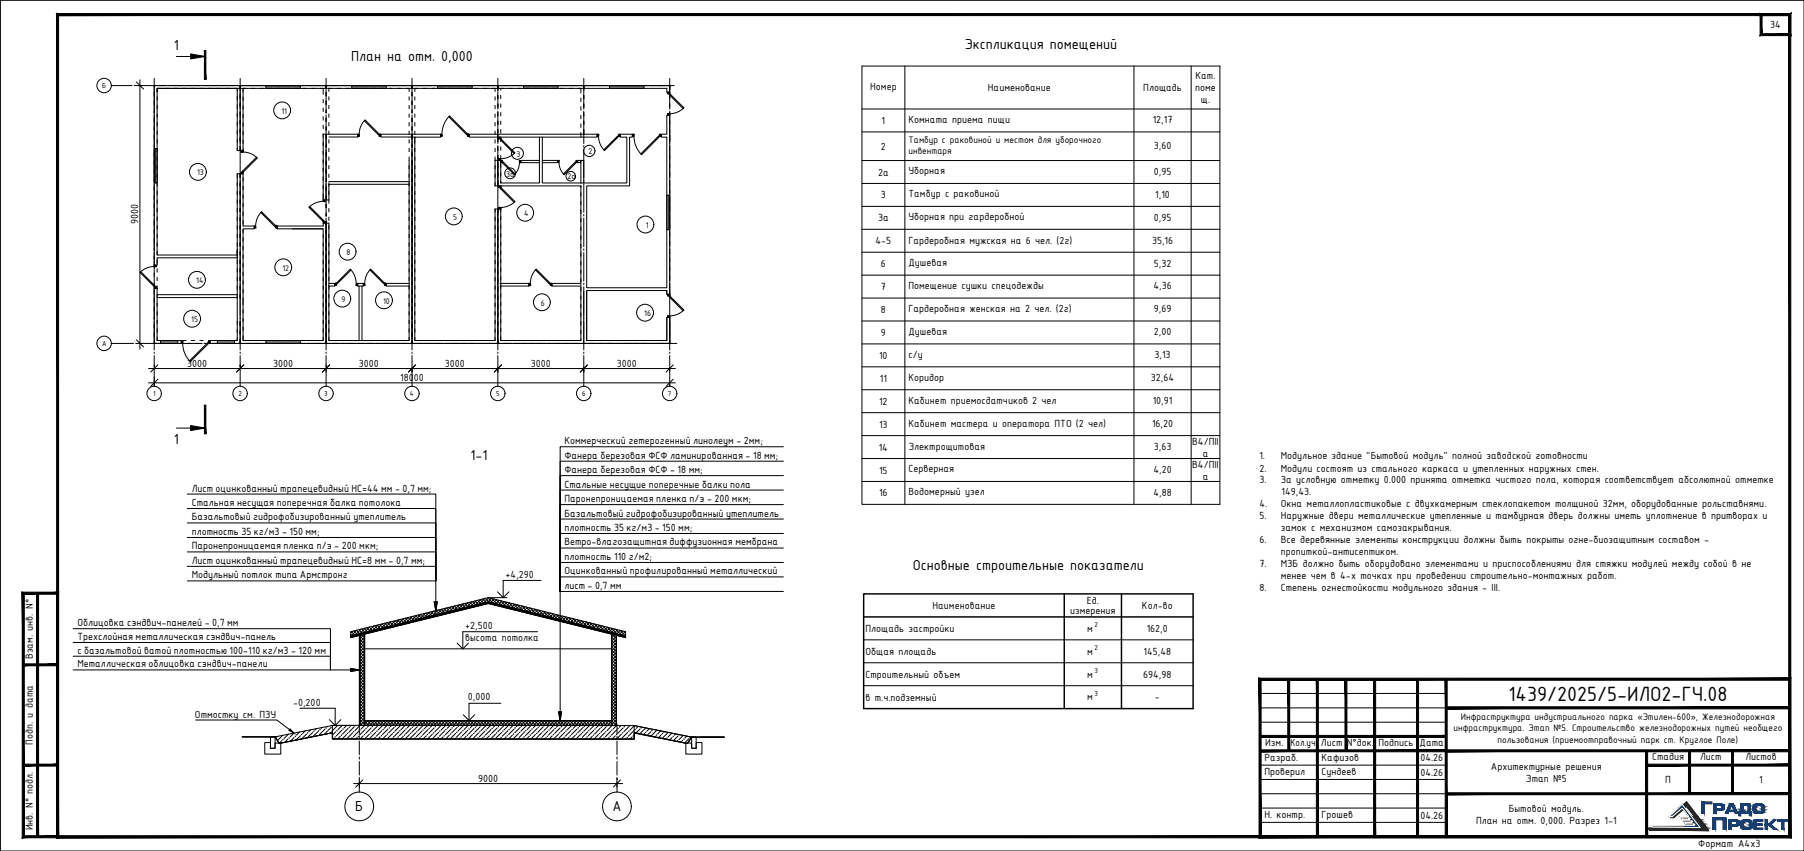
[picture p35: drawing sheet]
<svg xmlns="http://www.w3.org/2000/svg" width="630mm" height="297mm" viewBox="0 0 630 297" stroke-linecap="round" stroke-linejoin="round" font-family="sans-serif">
<defs><g id="words">
<text font-size="7.8" x="526.9" y="244.5">1439/2025/5-ИЛО2-ГЧ.08</text>
<g font-size="5.4">
<text x="336.9" y="17">Экспликация помещений</text>
<text x="122.6" y="21.4">План на отм. 0,000</text>
<text x="164.3" y="160.4">1-1</text>
<text x="318.8" y="198.9">Основные строительные показатели</text>
<text x="124.1" y="283.2">Б</text>
<text x="213.9" y="283.2">А</text>
</g>
<g font-size="4.9">
<text x="60.8" y="17.4">1</text>
<text x="60.8" y="155.1">1</text>
</g>
<g font-size="3.9">
<text x="618.2" y="9.8">34</text>
<text x="417.5" y="27.5">Кат.</text>
<text x="303.9" y="31.4">Номер</text>
<text x="345" y="31.8">Наименование</text>
<text x="399.3" y="31.6">Площадь</text>
<text x="417.4" y="31.6">поме</text>
<text x="419.4" y="35.8">щ.</text>
<text x="307.9" y="43.3">1</text>
<text x="317.3" y="43">Комната приема пищи</text>
<text x="402.6" y="43.1">12,17</text>
<text x="307.7" y="52.3">2</text>
<text x="403" y="52.1">3,60</text>
<text x="306.7" y="61.3">2а</text>
<text x="317.3" y="60.9">Уборная</text>
<text x="403" y="61">0,95</text>
<text x="307.7" y="69.3">3</text>
<text x="317.3" y="68.9">Тамбур с раковиной</text>
<text x="403.5" y="69">1,10</text>
<text x="306.7" y="77.3">3а</text>
<text x="317.3" y="76.9">Уборная при гардеробной</text>
<text x="403" y="77">0,95</text>
<text x="48.2" y="78.3" transform="rotate(-90 48.2 78.3)">9000</text>
<text x="305.8" y="85.3">4-5</text>
<text x="317.3" y="85">Гардеробная мужская на 6 чел. (2г)</text>
<text x="402.4" y="85">35,16</text>
<text x="307.7" y="93.3">6</text>
<text x="317.3" y="92.9">Душевая</text>
<text x="403" y="93">5,32</text>
<text x="307.7" y="101.3">7</text>
<text x="317.3" y="100.9">Помещение сушки спецодежды</text>
<text x="402.9" y="101">4,36</text>
<text x="307.7" y="109.3">8</text>
<text x="317.3" y="109">Гардеробная женская на 2 чел. (2г)</text>
<text x="403" y="109">9,69</text>
<text x="307.7" y="117.3">9</text>
<text x="317.3" y="116.9">Душевая</text>
<text x="403" y="117">2,00</text>
<text x="307" y="125.3">10</text>
<text x="317.3" y="124.9">с/у</text>
<text x="403.2" y="125">3,13</text>
<text x="65.4" y="128">3000</text>
<text x="95.4" y="128">3000</text>
<text x="125.4" y="128">3000</text>
<text x="155.4" y="128">3000</text>
<text x="185.4" y="128">3000</text>
<text x="215.4" y="128">3000</text>
<text x="139.8" y="133">18000</text>
<text x="307.3" y="133.3">11</text>
<text x="317.3" y="132.9">Коридор</text>
<text x="402" y="133">32,64</text>
<text x="307" y="141.3">12</text>
<text x="317.3" y="140.9">Кабинет приемосдатчиков 2 чел</text>
<text x="402.6" y="141">10,91</text>
<text x="307" y="149.3">13</text>
<text x="317.3" y="149">Кабинет мастера и оператора ПТО (2 чел)</text>
<text x="402.4" y="149">16,20</text>
<text x="416.4" y="155.2">В4/ПII</text>
<text x="306.9" y="157.3">14</text>
<text x="317.3" y="156.9">Электрощитовая</text>
<text x="403" y="157">3,63</text>
<text x="420" y="159.4">а</text>
<text x="439.9" y="160.4">1.</text>
<text x="447.4" y="160.4">Модульное здание &quot;Бытовой модуль&quot; полной заводской готовности</text>
<text x="307" y="165.3">15</text>
<text x="317.3" y="164.9">Серверная</text>
<text x="402.9" y="165">4,20</text>
<text x="416.4" y="163.2">В4/ПII</text>
<text x="420" y="167.4">а</text>
<text x="439.9" y="164.6">2.</text>
<text x="447.4" y="164.6">Модули состоят из стального каркаса и утепленных наружных стен.</text>
<text x="307" y="173.3">16</text>
<text x="317.3" y="172.9">Водомерный узел</text>
<text x="402.9" y="173">4,88</text>
<text x="439.9" y="168.7">3.</text>
<text x="447.4" y="168.7">За условную отметку 0.000 принята отметка чистого пола, которая соответствует абсолютной отметке</text>
<text x="447.6" y="172.9">149,43.</text>
<text x="439.9" y="177.1">4.</text>
<text x="447.4" y="177.1">Окна металлопластиковые с двухкамерным стеклопакетом толщиной 32мм, оборудованные рольставнями.</text>
<text x="439.9" y="181.3">5.</text>
<text x="447.4" y="181.3">Наружные двери металлические утепленные и тамбурная дверь должны иметь уплотнение в притворах и</text>
<text x="447.4" y="185.4">замок с механизмом самозакрывания.</text>
<text x="439.9" y="189.6">6.</text>
<text x="447.4" y="189.6">Все деревянные элементы конструкции должны быть покрыты огне-биозащитным составом -</text>
<text x="439.9" y="197.9">7.</text>
<text x="447.4" y="193.7">пропиткой-антисептиком.</text>
<text x="447.4" y="197.9">МЗБ должно быть оборудовано элементами и приспособлениями для стяжки модулей между собой в не</text>
<text x="176.6" y="201.7">+4,290</text>
<text x="447.4" y="202.1">менее чем в 4-х точках при проведении строительно-монтажных работ.</text>
<text x="439.9" y="206.2">8.</text>
<text x="447.4" y="206.2">Степень огнестойкости модульного здания - III.</text>
<text x="325.7" y="212.6">Наименование</text>
<text x="373.7" y="214.4">измерения</text>
<text x="379.6" y="210.7">Ед.</text>
<text x="398.8" y="212.6">Кол-во</text>
<text x="162.5" y="219.6">+2,500</text>
<text x="302.3" y="220.6">Площадь застройки</text>
<text x="379.7" y="220.6">м</text>
<text x="400.5" y="220.6">162,0</text>
<text x="162.5" y="223.8">высота потолка</text>
<text x="11.4" y="230" transform="rotate(-90 11.4 230)">Взам. инв. N°</text>
<text x="302.3" y="228.6">Общая площадь</text>
<text x="379.7" y="228.6">м</text>
<text x="399.4" y="228.6">145,48</text>
<text x="302.3" y="236.6">Строительный объем</text>
<text x="379.7" y="236.6">м</text>
<text x="399.3" y="236.6">694,98</text>
<text x="163.4" y="244.3">0,000</text>
<text x="302.3" y="244.6">в т.ч.подземный</text>
<text x="379.7" y="244.4">м</text>
<text x="403.3" y="244.4">-</text>
<text x="68.1" y="250.6">Отмостку см. ПЗУ</text>
<text x="102.4" y="246.3">-0,200</text>
<text x="11.4" y="260" transform="rotate(-90 11.4 260)">Подп. и дата</text>
<text x="441.9" y="260.4">Изм.</text>
<text x="450.7" y="260.4">Кол.уч</text>
<text x="461.4" y="260.4">Лист</text>
<text x="470.3" y="260.4">N°док.</text>
<text x="481.5" y="260.4">Подпись</text>
<text x="495.8" y="260.4">Дата</text>
<text x="441.6" y="265.5">Разраб.</text>
<text x="461.6" y="265.5">Кафизов</text>
<text x="496.1" y="265.8">04.26</text>
<text x="520.7" y="268.7">Архитектурные решения</text>
<text x="577" y="265.4">Стадия</text>
<text x="593.8" y="265.4">Лист</text>
<text x="609.6" y="265.4">Листов</text>
<text x="167" y="272.9">9000</text>
<text x="441.6" y="270.6">Проверил</text>
<text x="461.6" y="270.6">Сундеев</text>
<text x="496.1" y="270.8">04.26</text>
<text x="532.9" y="272.9">Этап №5</text>
<text x="581.6" y="273.3">П</text>
<text x="614.4" y="273.3">1</text>
<text x="441.6" y="285.6">Н. контр.</text>
<text x="461.6" y="285.6">Грошев</text>
<text x="496.1" y="285.8">04.26</text>
<text x="515.5" y="287.5">План на отм. 0,000. Разрез 1-1</text>
<text x="527" y="283.4">Бытовой модуль.</text>
<text x="11.4" y="289.8" transform="rotate(-90 11.4 289.8)">Инв. N° подл.</text>
<text x="593.1" y="295.6">Формат А4х3</text>
</g>
<g font-size="3.6">
<text x="317.3" y="49.9">Тамбур с раковиной и местом для уборочного</text>
<text x="317.3" y="53.8">инвентаря</text>
<text x="510.2" y="251.4">Инфраструктура индустриального парка «Этилен-600», Железнодорожная</text>
<text x="507.6" y="255.3">инфраструктура. Этап №5. Строительство железнодорожных путей необщего</text>
<text x="523" y="259.3">пользования (приемоотправочный парк ст. Круглое Поле)</text>
</g>
<g font-size="3.5">
<text x="197.1" y="155">Коммерческий гетерогенный линолеум - 2мм;</text>
<text x="197.1" y="160.1">Фанера березовая ФСФ ламинированная - 18 мм;</text>
<text x="197.1" y="165.1">Фанера березовая ФСФ - 18 мм;</text>
<text x="66.9" y="171.6">Лист оцинкованный трапецевидный НС=44 мм - 0,7 мм;</text>
<text x="197.1" y="170.2">Стальные несущие поперечные балки пола</text>
<text x="66.9" y="176.6">Стальная несущая поперечная балка потолока</text>
<text x="197.1" y="175.2">Паронепроницаемая пленка п/э - 200 мкм;</text>
<text x="66.9" y="181.6">Базальтовый гидрофобизированный утеплитель</text>
<text x="197.1" y="185.3">плотность 35 кг/м3 - 150 мм;</text>
<text x="197.1" y="180.3">Базальтовый гидрофобизированный утеплитель</text>
<text x="66.9" y="191.8">Паронепроницаемая пленка п/э - 200 мкм;</text>
<text x="66.9" y="186.7">плотность 35 кг/м3 - 150 мм;</text>
<text x="197.1" y="190.4">Ветро-влагозащитная диффузионная мембрана</text>
<text x="66.9" y="196.8">Лист оцинкованный трапецевидный НС=8 мм - 0,7 мм;</text>
<text x="197.1" y="195.4">плотность 110 г/м2;</text>
<text x="66.9" y="201.8">Модульный потлок типа Армстронг</text>
<text x="197.1" y="200.5">Оцинкованный профилированный металлический</text>
<text x="197.1" y="205.5">лист - 0,7 мм</text>
<text x="27" y="218.6">Облицовка сэндвич-панелей - 0,7 мм</text>
<text x="27" y="223.3">Трехслойная металлическая сэндвич-панель</text>
<text x="27" y="232.9">Металлическая облицовка сэндвич-панели</text>
<text x="27" y="228.2">с базальтовой ватой плотностью 100-110 кг/м3 - 120 мм</text>
</g>
<g font-size="3.1">
<text x="98.3" y="39.7">11</text>
<text x="205.5" y="53.9">2</text>
<text x="180.4" y="54.7">3</text>
<text x="68.8" y="61.2">13</text>
<text x="176.8" y="61.6">3а</text>
<text x="198.2" y="62.4">2а</text>
<text x="158.2" y="76.7">5</text>
<text x="183" y="75.5">4</text>
<text x="225.6" y="79.6">1</text>
<text x="121" y="89.1">8</text>
<text x="98.7" y="94.5">12</text>
<text x="68.5" y="98.8">14</text>
<text x="119.3" y="105.4">9</text>
<text x="133.8" y="106">10</text>
<text x="188.9" y="106.7">6</text>
<text x="66.8" y="112.5">15</text>
<text x="225" y="110.3">16</text>
</g>
<g font-size="2.7">
<text x="382.3" y="218.9">2</text>
<text x="382.3" y="226.9">2</text>
<text x="382.3" y="234.9">3</text>
<text x="382.3" y="242.8">3</text>
</g>
<g font-size="2.4">
<text x="35.7" y="30.7">Б</text>
<text x="35.7" y="120.8">А</text>
<text x="53.4" y="138.2">1</text>
<text x="83.3" y="138.2">2</text>
<text x="113.3" y="138.2">3</text>
<text x="143.2" y="138.2">4</text>
<text x="173.3" y="138.2">5</text>
<text x="203.3" y="138.2">6</text>
<text x="233.3" y="138.2">7</text>
</g>
</g></defs>
<g fill="none" stroke="#000" stroke-width=".35">
<path d="M53.9 32.2v1.3M53.9 35.2v1.3M53.9 38.3v1.1M54.5 29.9h-.6v.6M54.9 33.8v1.2M54.9 36.8v1.2M54.9 39.8v1.2M56 30.8h-1.1v1.1M56.3 29.9h1.2M57.8 30.8h1.2M59.3 29.9h1.2M60.8 30.8h1.2"/>
<path d="M62.3 29.9h1.2M63.8 30.8h1.2M65.3 29.9h1.2M66.8 30.8h1.2M68.3 29.9h1.2M69.8 30.8h1.2M71.3 29.9h1.2M72.8 30.8h1.2M74.3 29.9h1.2M75.8 30.8h1.2M77.3 29.9h1.2M78.8 30.8h1.2"/>
<path d="M80.3 29.9h1.2M81.8 30.8h1.1v1M82.9 33.6v1.2M82.9 36.6v1.2M82.9 39.6v1.2M83.3 29.9h.6v1.4v-1.4h.6M83.9 33.1v1.2M83.9 36.1v1.2M83.9 39.1v1.2M84.9 33.9v1.2M84.9 36.9v1.2M84.9 39.9v1.2"/>
<path d="M86 30.8h-1.1v1.3M86.3 29.9h1.2M87.8 30.8h1.2M89.3 29.9h1.2M90.8 30.8h1.2M92.3 29.9h1.2M93.8 30.8h1.2M95.3 29.9h1.2M96.8 30.8h1.2M98.3 29.9h1.2M99.8 30.8h1.2M101.3 29.9h1.2"/>
<path d="M102.8 30.8h1.2M104.3 29.9h1.2M105.8 30.8h1.2M107.3 29.9h1.2M108.8 30.8h1.2M110.3 29.9h1.2M111.8 30.8h1.1v2.1M112.9 34.7v1.2M112.9 37.7v1.2M113.3 29.9h.6v.6v-.6h.6M113.9 32.2v1.3M113.9 35.2v1.3"/>
<path d="M113.9 38.3v1.1M114.9 33.8v1.2M114.9 36.8v1.2M114.9 39.8v1.2M116 30.8h-1.1v1.1M116.3 29.9h1.2M117.8 30.8h1.2M119.3 29.9h1.2M120.8 30.8h1.2M122.3 29.9h1.2M123.8 30.8h1.2M125.3 29.9h1.2"/>
<path d="M126.8 30.8h1.2M128.3 29.9h1.2M129.8 30.8h1.2M131.3 29.9h1.2M132.8 30.8h1.2M134.3 29.9h1.2M135.8 30.8h1.2M137.3 29.9h1.2M138.8 30.8h1.2M140.3 29.9h1.2M141.8 30.8h1.1v1.1M142.9 33.8v1.2"/>
<path d="M142.9 36.8v1.2M142.9 39.8v1.2M143.3 29.9h.6v.6v-.6h.6M143.9 32.2v1.3M143.9 35.2v1.3M143.9 38.3v1.1M144.9 33.8v1.2M144.9 36.8v1.2M144.9 39.8v1.2M146 30.8h-1.1v1.1M146.3 29.9h1.2M147.8 30.8h1.2"/>
<path d="M149.3 29.9h1.2M150.8 30.8h1.2M152.3 29.9h1.2M153.8 30.8h1.2M155.3 29.9h1.2M156.8 30.8h1.2M158.3 29.9h1.2M159.8 30.8h1.2M161.3 29.9h1.2M162.8 30.8h1.2M164.3 29.9h1.2M165.8 30.8h1.2"/>
<path d="M167.3 29.9h1.2M168.8 30.8h1.2M170.3 29.9h1.2M171.8 30.8h1.1v1.1M172.9 33.8v1.2M172.9 36.8v1.2M172.9 39.8v1.2M173.3 29.9h.6v1.5v-1.5h.6M173.9 33.3v1.1M173.9 36.3v1.2M173.9 39.3v1.2M174.9 33.3v1.1"/>
<path d="M174.9 36.3v1.2M174.9 39.3v1.2M176 30.8h-1.1v.6M176.3 29.9h1.2M177.8 30.8h1.2M179.3 29.9h1.2M180.8 30.8h1.2M182.3 29.9h1.2M183.8 30.8h1.2M185.3 29.9h1.2M186.8 30.8h1.2M188.3 29.9h1.2"/>
<path d="M189.8 30.8h1.2M191.3 29.9h1.2M192.8 30.8h1.2M194.3 29.9h1.2M195.8 30.8h1.2M197.3 29.9h1.2M198.8 30.8h1.2M200.3 29.9h1.2M201.8 30.8h1.1v1.7M202.9 34.3v1.2M202.9 37.2v1.3M203.3 29.9h.6v1.5v-1.5h.6"/>
<path d="M203.9 33.3v1.1M203.9 36.3v1.2M203.9 39.3v1.2M206.3 29.9h1.2M209.3 29.9h1.2M212.3 29.9h1.2M215.3 29.9h1.2M218.3 29.9h1.2M221.3 29.9h1.2M224.3 29.9h1.2M227.3 29.9h1.2M230.3 29.9h1.2"/>
<path d="M233.3 29.9h.6v1.5M233.9 33.2v1.2M233.9 36.2v1.3M233.9 39.2v1.2M53.9 41.3v1.1M53.9 44.3v1.2M53.9 47.3v1.2M53.9 50.3v1.2M53.9 53.2v1.3M53.9 56.2v1.3M53.9 59.3v1.2M54.9 42.7v1.3"/>
<path d="M54.9 45.7v1.3M54.9 48.8v1.1M54.9 51.8v1.1M54.9 54.8v1.2M54.9 57.8v1.2M82.9 42.6v1.2M82.9 45.6v1.2M82.9 48.6v1.2M82.9 51.6v1M83.9 42.1v1.2M83.9 45.1v1.2M83.9 48.1v1.2"/>
<path d="M83.9 51.1v1.5M84.9 42.9v1.2M84.9 45.9v1.2M84.9 48.9v1.2M84.9 51.9v1.2M84.9 59.6v.6M112.9 40.7v1.2M112.9 43.7v1.2M112.9 46.7v1.2M112.9 49.7v1.2M112.9 52.7v1.2M112.9 55.7v1.2"/>
<path d="M112.9 58.7v1.2M113.9 41.3v1.1M113.9 44.3v1.2M113.9 47.3v1.2M113.9 50.3v1.2M113.9 53.2v1.3M113.9 56.2v1.3M113.9 59.3v1.2M114.9 42.7v1.3M114.9 45.7v1.3M114.9 48.8v1.1M114.9 51.8v1.1"/>
<path d="M114.9 54.8v1.2M114.9 57.8v1.2M142.9 42.7v1.3M142.9 45.7v1.3M142.9 48.8v1.1M142.9 51.8v1.1M142.9 54.8v1.2M142.9 57.8v1.2M143.9 41.3v1.1M143.9 44.3v1.2M143.9 47.3v1.2M143.9 50.3v1.2"/>
<path d="M143.9 53.2v1.3M143.9 56.2v1.3M143.9 59.3v1.2M144.9 42.7v1.3M144.9 45.7v1.3M144.9 48.8v1.1M144.9 51.8v1.1M144.9 54.8v1.2M144.9 57.8v1.2M172.9 42.7v1.3M172.9 45.7v1.3M172.9 48.8v1.1"/>
<path d="M172.9 51.8v1.1M172.9 54.8v1.2M172.9 57.8v1.2M173.9 42.3v1.2M173.9 45.2v1.3M173.9 48.2v1.3M173.9 51.3v1.2M173.9 54.3v1.1M173.9 57.3v1.1M174.9 42.3v1.2M174.9 45.2v1.3M174.9 48.2v1.3"/>
<path d="M174.9 51.3v1.2M174.9 54.3v1.1M174.9 57.3v1.1M202.9 40.2v1.3M202.9 43.3v1.2M202.9 46.3v1.6M203.9 42.3v1.2M203.9 45.2v1.6M233.9 42.2v1.2M233.9 45.2v1.2M233.9 48.2v1.2M233.9 51.3v1.1"/>
<path d="M233.9 54.2v1.2M233.9 57.2v1.2M53.9 62.3v1.1M53.9 65.3v1.1M53.9 68.3v1.2M53.9 71.3v1.2M53.9 74.3v1.2M53.9 77.2v1.3M54.9 60.8v1.2M54.9 63.8v1.2M54.9 66.7v1.3M54.9 69.8v1.2"/>
<path d="M54.9 72.8v1.1M54.9 75.8v1.1M54.9 78.8v1.2M82.9 60.6v1.4M82.9 63.8v1.2M82.9 66.8v1.2M82.9 69.8v1.2M82.9 72.8v1.2M82.9 75.8v1.2M82.9 78.8v1.2M83.9 60.6v1.4M83.9 63.8v1.2"/>
<path d="M83.9 66.8v1.2M83.9 69.8v1.2M83.9 72.8v1.2M83.9 75.8v1.2M83.9 78.8v1.2M84.9 62v1.2M84.9 65v1.2M84.9 68v1.2M84.9 71v1.2M84.9 74v1.2M84.9 77v1.2M84.9 80v1.2"/>
<path d="M112.9 61.7v1.2M112.9 64.7v1.2M112.9 67.7v2.1M113.9 62.3v1.1M113.9 65.3v1.1M113.9 68.3v1.2M113.9 71.3v1.2M113.9 74.3v1.2M113.9 77.2v1.3M114.9 60.8v1.2M114.9 63.8v1.2M114.9 66.7v1.3"/>
<path d="M114.9 69.8v1.2M114.9 72.8v1.1M114.9 75.8v1.1M114.9 78.8v1.2M142.9 60.8v1.2M142.9 63.8v1.2M142.9 66.7v1.3M142.9 69.8v1.2M142.9 72.8v1.1M142.9 75.8v1.1M142.9 78.8v1.2M143.9 62.3v1.1"/>
<path d="M143.9 65.3v1.1M143.9 68.3v1.2M143.9 71.3v1.2M143.9 74.3v1.2M143.9 77.2v1.3M144.9 60.8v1.2M144.9 63.8v1.2M144.9 66.7v1.3M144.9 69.8v1.2M144.9 72.8v1.1M144.9 75.8v1.1M144.9 78.8v1.2"/>
<path d="M172.9 60.8v1.2M172.9 63.8v1.1M172.9 73v1M172.9 75.8v1.2M172.9 78.8v1.2M173.9 63.3v1.6v-1.6M173.9 60.3v1.2M173.9 73v1.5M173.9 76.3v1.2M173.9 79.3v1.2M174.9 60.3v1.2M174.9 63.3v.6"/>
<path d="M174.9 64.9v1M174.9 72.4v1.3M174.9 75.6v1.1M174.9 78.6v1.1M202.9 64.9v.6M202.9 67.3v1.2M202.9 70.3v1.1M202.9 73.3v1.2M202.9 76.3v1.2M202.9 79.3v1.2M233.9 60.2v1.3M233.9 63.2v1.2"/>
<path d="M233.9 66.2v1.2M233.9 69.2v1.2M233.9 72.2v1.2M233.9 75.3v1.1M233.9 78.2v1.2M53.9 80.2v1.3M53.9 83.3v1.2M53.9 86.3v1.1M53.9 89.3v1.2M53.9 92.3v1.2M53.9 95.3v1.2M53.9 98.3v1.2"/>
<path d="M54.9 81.8v1.2M54.9 84.8v1.2M54.9 87.8v1.2M54.9 90.7v1.3M54.9 93.8v1.2M54.9 96.8v1.1M54.9 99.8v1.2M82.9 81.8v1.2M82.9 84.8v1.2M82.9 87.8v1.2M82.9 90.8v1.2M82.9 93.8v1.2"/>
<path d="M82.9 96.8v1.2M82.9 99.8v1.2M83.9 81.8v1.2M83.9 84.8v1.2M83.9 87.8v1.2M83.9 90.8v1.2M83.9 93.8v1.2M83.9 96.8v1.2M83.9 99.8v1.2M84.9 83v1.2M84.9 86v1.2M84.9 89v1.2"/>
<path d="M84.9 92v1.2M84.9 95v1.2M84.9 98v1.2M112.9 81.9v1.1M112.9 84.8v1.2M112.9 87.8v1.2M112.9 90.8v1.2M112.9 93.8v1.2M112.9 96.8v1.2M112.9 99.8v1.2M113.9 80.2v1.3M113.9 83.3v1.2"/>
<path d="M113.9 86.3v1.1M113.9 89.3v1.2M113.9 92.3v1.2M113.9 95.3v1.2M113.9 98.3v1.2M114.9 81.8v1.2M114.9 84.8v1.2M114.9 87.8v1.2M114.9 90.7v1.3M114.9 93.8v1.2M114.9 96.8v1.1M114.9 99.8v1.2"/>
<path d="M142.9 81.8v1.2M142.9 84.8v1.2M142.9 87.8v1.2M142.9 90.7v1.3M142.9 93.8v1.2M142.9 96.8v1.1M142.9 99.8v1.2M143.9 80.2v1.3M143.9 83.3v1.2M143.9 86.3v1.1M143.9 89.3v1.2M143.9 92.3v1.2"/>
<path d="M143.9 95.3v1.2M143.9 98.3v1.2M144.9 81.8v1.2M144.9 84.8v1.2M144.9 87.8v1.2M144.9 90.7v1.3M144.9 93.8v1.2M144.9 96.8v1.1M144.9 99.8v1.2M172.9 81.8v1.2M172.9 84.8v1.2M172.9 87.8v1.2"/>
<path d="M172.9 90.8v1.2M172.9 93.8v1.2M172.9 96.8v1.2M172.9 99.8v1.2M173.9 82.3v1.2M173.9 85.3v1.2M173.9 88.3v1.2M173.9 91.3v1.2M173.9 94.3v1.2M173.9 97.3v1.2M174.9 81.5v1.2M174.9 84.5v1.3"/>
<path d="M174.9 87.5v1.3M174.9 90.5v1.2M174.9 93.5v1.2M174.9 96.5v1.2M174.9 99.6v1.1M202.9 82.3v1.2M202.9 85.2v1.3M202.9 88.3v1.2M202.9 91.3v1.2M202.9 94.3v1.1M202.9 97.3v1.2M233.9 81.2v1.3"/>
<path d="M233.9 84.2v1.3M233.9 87.2v1.2M233.9 90.2v1.2M233.9 93.2v1.2M233.9 96.3v1.1M233.9 99.3v1.1M53.9 119.3v.6h.6M53.9 101.2v1.3M53.9 104.3v1.2M53.9 107.3v1.2M53.9 110.3v1.1M53.9 113.3v1.2"/>
<path d="M53.9 116.3v1.2M54.9 117.8v1.1h1.1M54.9 102.8v1.2M54.9 105.8v1.2M54.9 108.8v1.2M54.9 111.8v1.2M54.9 114.8v1.2M56.3 119.9h1.2M57.8 118.9h1.2M59.3 119.9h1.2M60.8 118.9h1.2M62.3 119.9h1.2"/>
<path d="M63.8 118.9h1.2M65.3 119.9h1.2M66.8 118.9h1.2M68.3 119.9h1.2M69.8 118.9h1.2M71.3 119.9h1.2M72.8 118.9h1.2M74.3 119.9h1.2M75.8 118.9h1.2M77.3 119.9h1.2M78.8 118.9h1.2M80.3 119.9h1.2"/>
<path d="M82.9 117.9v1h-1.1M82.9 102.8v1.3M82.9 112.2v.9M82.9 114.9v1.2M83.3 119.9h.6v-1.5v1.5h.6M83.9 102.8v1.3M83.9 112.2v1.4M83.9 115.4v1.2M84.9 117.2v1.7h1.8M84.9 104v2.3M84.9 101v1.2M84.9 108.1v1.2"/>
<path d="M84.9 111.2v1.1M84.9 114.2v1.1M86.3 119.9h1.2M88.5 118.9h1.2M89.3 119.9h1.2M91.5 118.9h1.9M92.3 119.9h1.2M95.3 119.9h1.2M98.3 119.9h1.2M101.3 119.9h1.2M101.8 118.9h1.7M104.3 119.9h1.2"/>
<path d="M105.3 118.9h1.1M107.3 119.9h1.2M108.3 118.9h1.1M110.3 119.9h1.2M112.9 117.8v1.1h-1.6M112.9 102.8v1.2M112.9 105.8v1.2M112.9 108.8v1.2M112.9 111.8v1.2M112.9 114.8v1.2M113.3 119.9h.6v-.6v.6h.6M113.9 101.2v1.3"/>
<path d="M113.9 104.3v1.2M113.9 107.3v1.2M113.9 110.3v1.1M113.9 113.3v1.2M113.9 116.3v1.2M114.9 117.8v1.1h1.1M114.9 102.8v1.2M114.9 105.8v1.2M114.9 108.8v1.2M114.9 111.8v1.2M114.9 114.8v1.2M116.3 119.9h1.2"/>
<path d="M117.8 118.9h1.2M119.3 119.9h1.2M120.8 118.9h1.2M122.3 119.9h1.2M123.8 118.9h1.2M125.3 119.9h1.2M126.8 118.9h1.2M128.3 119.9h1.2M129.8 118.9h1.2M131.3 119.9h1.2M132.8 118.9h1.2M134.3 119.9h1.2"/>
<path d="M135.8 118.9h1.2M137.3 119.9h1.2M138.8 118.9h1.2M140.3 119.9h1.2M142.9 117.8v1.1h-1.1M142.9 102.8v1.2M142.9 105.8v1.2M142.9 108.8v1.2M142.9 111.8v1.2M142.9 114.8v1.2M143.3 119.9h.6v-.6v.6h.6M143.9 101.2v1.3"/>
<path d="M143.9 104.3v1.2M143.9 107.3v1.2M143.9 110.3v1.1M143.9 113.3v1.2M143.9 116.3v1.2M144.9 117.8v1.1h1.1M144.9 102.8v1.2M144.9 105.8v1.2M144.9 108.8v1.2M144.9 111.8v1.2M144.9 114.8v1.2M146.3 119.9h1.2"/>
<path d="M147.8 118.9h1.2M149.3 119.9h1.2M150.8 118.9h1.2M152.3 119.9h1.2M153.8 118.9h1.2M155.3 119.9h1.2M156.8 118.9h1.2M158.3 119.9h1.2M159.8 118.9h1.2M161.3 119.9h1.2M162.8 118.9h1.2M164.3 119.9h1.2"/>
<path d="M165.8 118.9h1.2M167.3 119.9h1.2M168.8 118.9h1.2M170.3 119.9h1.2M172.9 117.8v1.1h-1.1M172.9 102.8v1.2M172.9 105.8v1.2M172.9 108.8v1.2M172.9 111.8v1.2M172.9 114.8v1.2M173.3 119.9h.6v-1.6v1.6h.6M173.9 100.3v1.2"/>
<path d="M173.9 103.3v1.2M173.9 106.3v1.2M173.9 109.3v1.2M173.9 112.3v1.2M173.9 115.3v1.2M174.9 117.5v1.4h1.1M174.9 102.6v1.1M174.9 105.5v1.3M174.9 108.5v1.3M174.9 111.5v1.3M174.9 114.5v1.2M176.3 119.9h1.2"/>
<path d="M177.8 118.9h1.2M179.3 119.9h1.2M180.8 118.9h1.2M182.3 119.9h1.2M183.8 118.9h1.2M185.3 119.9h1.2M186.8 118.9h1.2M188.3 119.9h1.2M189.8 118.9h1.2M191.3 119.9h1.2M192.8 118.9h1.2M194.3 119.9h1.2"/>
<path d="M195.8 118.9h1.2M197.3 119.9h1.2M198.8 118.9h1.2M200.3 119.9h1.2M202.9 118.3v.6h-1.1M202.9 100.3v1.2M202.9 103.3v1.2M202.9 106.3v1.2M202.9 109.2v1.3M202.9 112.3v1.2M202.9 115.3v1.2M203.3 119.9h1.3"/>
<path d="M203.9 119.7l.1 .2M203.9 101.6v.2M203.9 102v.1M203.9 102.3v.1M203.9 102.6v.1M203.9 102.9v.1M203.9 103.2v.1M203.9 103.5v.1M203.9 103.8v.1M203.9 104.1v.1M203.9 104.4v.1M203.9 104.7v.1"/>
<path d="M203.9 105v.1M203.9 105.3v.1M203.9 105.6v.1M203.9 105.9v.1M203.9 106.2v.1M203.9 106.5v.1M203.9 106.8v.1M203.9 107.1v.1M203.9 107.4v.1M203.9 107.7v.1M203.9 108v.1M203.9 108.3v.1"/>
<path d="M203.9 108.6v.1M203.9 108.9v.1M203.9 109.2v.1M203.9 109.5v.1M203.9 109.8v.1M203.9 110.1v.1M203.9 110.4v.1M203.9 110.7v.1M203.9 111v.1M203.9 111.3v.1M203.9 111.6v.1M203.9 111.9v.1"/>
<path d="M203.9 112.2v.1M203.9 112.5v.1M203.9 112.8v.1M203.9 113.1v.1M203.9 113.4v.1M203.9 113.7v.1M203.9 114v.1M203.9 114.3v.1M203.9 114.6v.1M203.9 114.9v.1M203.9 115.2v.1M203.9 115.5v.1"/>
<path d="M203.9 115.8v.1M203.9 116.1v.1M203.9 116.4v.1M203.9 116.7v.1M203.9 117v.1M203.9 117.3v.1M203.9 117.6v.1M203.9 117.9v.1M203.9 118.2v.1M203.9 118.5v.1M203.9 118.8v.1M203.9 119.1v.1"/>
<path d="M203.9 119.4v.1M204.7 119.9h.2M204.9 118.7l.1 .2M204.9 101.6v.2M204.9 101.9v.2M204.9 102.2v.1M204.9 102.5v.1M204.9 102.8v.1M204.9 103.2h.1M204.9 103.4v.1M204.9 103.7v.2M204.9 104v.2"/>
<path d="M204.9 104.3v.2M204.9 104.6v.2M204.9 104.9v.2M204.9 105.2v.2M204.9 105.5v.1M204.9 105.8v.1M204.9 106.1v.1M204.9 106.4v.1M204.9 106.8h.1M204.9 107v.1M204.9 107.3v.2M204.9 107.6v.2"/>
<path d="M204.9 107.9v.2M204.9 108.2v.2M204.9 108.5v.2M204.9 108.8v.2M204.9 109.1v.1M204.9 109.4v.1M204.9 109.7v.1M204.9 110.1h.1M204.9 110.3v.1M204.9 110.6v.2M204.9 110.9v.2M204.9 111.2v.2"/>
<path d="M204.9 111.5v.2M204.9 111.8v.2M204.9 112.1v.2M204.9 112.4v.2M204.9 112.7v.1M204.9 113v.1M204.9 113.3v.1M204.9 113.7h.1M204.9 113.9v.2M204.9 114.2v.2M204.9 114.5v.2M204.9 114.8v.2"/>
<path d="M204.9 115.1v.2M204.9 115.4v.2M204.9 115.7v.2M204.9 116v.1M204.9 116.3v.1M204.9 116.6v.1M204.9 117h.1M204.9 117.2v.1M204.9 117.5v.2M204.9 117.8v.2M204.9 118.1v.2M204.9 118.4v.2"/>
<path d="M205 119.9h.2M205.2 118.9h.1M205.3 119.9h.2M205.5 118.9h.1M205.6 119.9h.2M205.8 118.9h.1M205.9 119.9h.2M206.1 118.9h.1M206.2 119.9h1.4M206.4 118.9h.1M206.7 118.9h.1M207 118.9h.1"/>
<path d="M207.3 118.9h.1M207.6 118.9h.1M207.7 119.9h.2M207.9 118.9h.1M208 119.9h.2M208.2 118.9h.1M208.3 119.9h.2M208.5 118.9h.1M208.6 119.9h.2M208.8 118.9h.1M208.9 119.9h.2M209.1 118.9h.1"/>
<path d="M209.2 119.9h1.3M209.4 118.9h.1M209.7 118.9h.1M210 118.9h.1M210.3 118.9h.1M210.6 118.9h.1M210.7 119.9h.2M210.9 118.9h.1M211 119.9h.2M211.2 118.9h.1M211.3 119.9h.2M211.5 118.9h.1"/>
<path d="M211.6 119.9h.2M211.8 118.9h.1M211.9 119.9h.2M212.1 118.9h.1M212.2 119.9h1.3M212.4 118.9h.1M212.7 118.9h.1M213 118.9h.1M213.3 118.9h.1M213.6 118.9h.1M213.8 119.9h.1M213.9 118.9h.1"/>
<path d="M214.1 119.9h.1M214.2 118.9h.1M214.3 119.9h.2M214.5 118.9h.1M214.6 119.9h.2M214.8 118.9h.1M214.9 119.9h.2M215.1 118.9h.1M215.2 119.9h1.3M215.4 118.9h.1M215.7 118.9h.1M216 118.9h.1"/>
<path d="M216.3 118.9h.1M216.6 118.9h.1M216.7 119.9h.1M216.9 118.9h.1M217.1 119.9h.1M217.2 118.9h.1M217.4 119.9h.1M217.5 118.9h.1M217.6 119.9h.2M217.8 118.9h.1M217.9 119.9h.2M218.1 118.9h.1"/>
<path d="M218.2 119.9h1.4M218.4 118.9h.1M218.7 118.9h.1M219 118.9h.1M219.3 118.9h.1M219.6 118.9h.1M219.7 119.9h.2M219.9 118.9h.1M220 119.9h.1M220.2 118.9h.1M220.4 119.9h.1M220.5 118.9h.1"/>
<path d="M220.7 119.9h.1M220.8 118.9h.1M221 119.9h.1M221.1 118.9h.1M221.2 119.9h1.4M221.4 118.9h.1M221.7 118.9h.1M222 118.9h.1M222.3 118.9h.1M222.6 118.9h.1M222.7 119.9h.2M222.9 118.9h.1"/>
<path d="M223 119.9h.2M223.2 118.9h.1M223.3 119.9h.1M223.5 118.9h.1M223.6 119.9h.1M223.8 118.9h.1M224 119.9h.1M224.1 118.9h.1M224.3 119.9h1.3M224.4 118.9h.1M224.7 118.9h.1M225 118.9h.1"/>
<path d="M225.3 118.9h.1M225.6 118.9h.1M225.7 119.9h.2M225.9 118.9h.1M226 119.9h.2M226.2 118.9h.1M226.3 119.9h.2M226.5 118.9h.1M226.6 119.9h.2M226.8 118.9h.1M226.9 119.9h.1M227.1 118.9h.1"/>
<path d="M227.3 119.9h1.3M227.4 118.9h.1M227.7 118.9h.1M228 118.9h.1M228.3 118.9h.1M228.6 118.9h.1M228.7 119.9h.2M228.9 118.9h.1M229 119.9h.2M229.2 118.9h.1M229.3 119.9h.2M229.5 118.9h.1"/>
<path d="M229.6 119.9h.2M229.8 118.9h.1M229.9 119.9h.2M230.1 118.9h.1M230.2 119.9h1.4M230.4 118.9h.1M230.7 118.9h.1M231 118.9h.1M231.3 118.9h.1M231.6 118.9h.1M231.7 119.9h.2M231.9 118.9h.1"/>
<path d="M232 119.9h.2M232.2 118.9h.1M232.3 119.9h.2M232.5 118.9h.1M232.6 119.9h.2M232.9 118.7l-.1 .2M232.9 101.4v.1M232.9 101.7v.1M232.9 102v.1M232.9 102.3v.1M232.9 102.6v.1M232.9 110.8v.2"/>
<path d="M232.9 111.2v.1M232.9 111.5v.1M232.9 111.8v.1M232.9 112.1v.1M232.9 112.4v.1M232.9 112.7v.1M232.9 113v.1M232.9 113.3v.1M232.9 113.6v.1M232.9 113.9v.1M232.9 114.2v.1M232.9 114.5v.1"/>
<path d="M232.9 114.8v.1M232.9 115.1v.1M232.9 115.4v.1M232.9 115.7v.1M232.9 116v.1M232.9 116.3v.1M232.9 116.6v.1M232.9 116.9v.1M232.9 117.2v.1M232.9 117.5v.1M232.9 117.8v.1M232.9 118.1v.1"/>
<path d="M232.9 118.4v.1M232.9 119.9h.2M233.2 119.9h.2M233.5 119.9h.2M233.9 118.9v1h-.6M233.9 119.8l-.1 .1M233.9 101.4v.2M233.9 101.8v.1M233.9 102.1v1.7M233.9 110.3v.9M233.9 111.4v.1M233.9 111.7v.1"/>
<path d="M233.9 112v.1M233.9 112.3v.1M233.9 112.6v.1M233.9 112.9v1.3M233.9 114.4v.1M233.9 114.7v.1M233.9 115v.1M233.9 115.3v.1M233.9 115.6v.1M233.9 115.9v1.3M233.9 117.4v.1M233.9 117.7v.1"/>
<path d="M233.9 118v.1M233.9 118.3v.1M233.9 118.6v.1M233.9 119.2v.1M233.9 119.5v.1"/>
</g>
<g fill="none" stroke="#000" stroke-width=".35">
<path d="M38.9 29.9h7.3M46.9 29.9h.5M48.1 29.9h10M53.9 27.4v10.7M53.9 38.8v.6M58.9 29.9h.5M60.2 29.9h10M70.9 29.9h.5M72.2 29.9h9.9M82.9 29.9h.5M83.9 27.4v10.7M83.9 38.8v.6"/>
<path d="M84.2 29.9h10M94.9 29.9h.5M96.2 29.9h9.9M106.9 29.9h.5M108.2 29.9h10M113.9 27.4v10.7M113.9 38.8v.6M118.9 29.9h.5M120.2 29.9h9.9M130.9 29.9h.5M132.2 29.9h10M142.9 29.9h.5"/>
<path d="M143.9 27.4v10.7M143.9 38.8v.6M144.2 29.9h9.9M154.9 29.9h.5M156.2 29.9h10M166.9 29.9h.5M168.2 29.9h10M173.9 27.4v10.7M173.9 38.8v.6M178.9 29.9h.5M180.2 29.9h10M190.9 29.9h.5"/>
<path d="M192.2 29.9h10M202.9 29.9h.5M203.9 27.4v10.7M203.9 38.8v.6M204.2 29.9h10M214.9 29.9h.5M216.2 29.9h10M226.9 29.9h.5M228.2 29.9h7.3M233.9 27.4v10.7M233.9 38.8v.6M53.9 40.1v10"/>
<path d="M53.9 50.9v.5M53.9 52.1v10M83.9 40.1v10M83.9 50.9v.5M83.9 52.1v10M113.9 40.1v10M113.9 50.9v.5M113.9 52.1v10M143.9 40.1v10M143.9 50.9v.5M143.9 52.1v10M173.9 40.1v10"/>
<path d="M173.9 50.9v.5M173.9 52.1v10M203.9 40.1v10M203.9 50.9v.5M203.9 52.1v10M233.9 40.1v10M233.9 50.9v.5M233.9 52.1v10M53.9 62.9v.5M53.9 64.1v10M53.9 74.9v.5M53.9 76.1v10"/>
<path d="M83.9 62.9v.5M83.9 64.1v10M83.9 74.9v.5M83.9 76.1v10M113.9 62.9v.5M113.9 64.1v10M113.9 74.9v.5M113.9 76.1v10M143.9 62.9v.5M143.9 64.1v10M143.9 74.9v.5M143.9 76.1v10"/>
<path d="M173.9 62.9v.5M173.9 64.1v10M173.9 74.9v.5M173.9 76.1v10M203.9 62.9v.5M203.9 64.1v10M203.9 74.9v.5M203.9 76.1v10M233.9 62.9v.5M233.9 64.1v10M233.9 74.9v.5M233.9 76.1v10"/>
<path d="M53.9 86.9v.5M53.9 88.1v10M53.9 98.9v.5M83.9 86.9v.5M83.9 88.1v10M83.9 98.9v.5M113.9 86.9v.5M113.9 88.1v10M113.9 98.9v.5M143.9 86.9v.5M143.9 88.1v10M143.9 98.9v.5"/>
<path d="M173.9 86.9v.5M173.9 88.1v10M173.9 98.9v.5M203.9 86.9v.5M203.9 88.1v10M203.9 98.9v.5M233.9 86.9v.5M233.9 88.1v10M233.9 98.9v.5M38.9 119.9h7.7M47.4 119.9h.5M48.6 119.9h10"/>
<path d="M53.9 100.1v10M53.9 110.9v.5M53.9 112.1v10M59.4 119.9h.5M60.6 119.9h10M71.4 119.9h.5M72.6 119.9h10M83.4 119.9h.5M83.9 100.1v10M83.9 110.9v.5M83.9 112.1v10M84.6 119.9h10"/>
<path d="M95.4 119.9h.5M96.6 119.9h10.1M107.4 119.9h.5M108.6 119.9h10M113.9 100.1v10M113.9 110.9v.5M113.9 112.1v10M119.4 119.9h.5M120.6 119.9h10.1M131.4 119.9h.5M132.6 119.9h10M143.4 119.9h.5"/>
<path d="M143.9 100.1v10M143.9 110.9v.5M143.9 112.1v10M144.6 119.9h10.1M155.4 119.9h.5M156.6 119.9h10M167.4 119.9h.5M168.6 119.9h10.1M173.9 100.1v10M173.9 110.9v.5M173.9 112.1v10M179.4 119.9h.5"/>
<path d="M180.7 119.9h9.9M191.4 119.9h.5M192.6 119.9h10.1M203.4 119.9h.5M203.9 100.1v10M203.9 110.9v.5M203.9 112.1v10M204.7 119.9h9.9M215.4 119.9h.5M216.6 119.9h10.1M227.4 119.9h.5M228.7 119.9h7.7"/>
<path d="M233.9 100.1v10M233.9 110.9v.5M233.9 112.1v10M53.9 122.9v.5M53.9 124.1v10.8M83.9 122.9v.5M83.9 124.1v10.8M113.9 122.9v.5M113.9 124.1v10.8M143.9 122.9v.5M143.9 124.1v10.8M173.9 122.9v.5"/>
<path d="M173.9 124.1v10.8M203.9 122.9v.5M203.9 124.1v10.8M233.9 122.9v.5M233.9 124.1v10.8"/>
<circle cx="36.4" cy="29.9" r="2.52"/>
<circle cx="36.4" cy="119.9" r="2.52"/>
<circle cx="53.8" cy="137.3" r="2.52"/>
<circle cx="83.9" cy="137.3" r="2.52"/>
<circle cx="113.9" cy="137.3" r="2.52"/>
<circle cx="143.9" cy="137.3" r="2.52"/>
<circle cx="173.9" cy="137.3" r="2.52"/>
<circle cx="203.9" cy="137.3" r="2.52"/>
<circle cx="233.9" cy="137.3" r="2.52"/>
</g>
<g fill="none" stroke="#000" stroke-width=".35">
<path d="M54.9 32.2v-1.4h178v1.4h1M83.9 29.9v.9M84.9 30.8v22.3a7 7 0 0 1 4.9 2M233.1 39.6l.8 .1v.3h-.8zM233.1 32.2l.8 .1zM233.9 32.7l-.8 .1v-.5h.8v.4M233.9 30.8v-.9h-30v.9v-.9h-30v.9v-.9h-30v.9v-.9h-30v.9v-.9h-30v22.7M233.9 33.2v-3.3h-180v62.6h1v-2.5h28v-2.9v31.8h-9.5v.9M233.9 32.7l5 4.9-.3 .3-4.9-4.9zM238.8 37.7a7 7 0 0 1-4.9 2v63h-1v-1.3h-28v17.5h28v-8.1h1M301 23.1h125.1v153h-125.1zM301 38h125.1"/>
<path d="M316 23.1v153M396 23.1v153M416 23.1v153M84.1 52.8h.8v.3l-.8 .1zM84.1 52.6h.8v.2h-.8zM84.6 59.8l4.9-4.9 .3 .3-4.9 4.9zM84.9 52.6h-2v-21.8h-28v58.2h28v-28.4h2v18.3h3.9v1h-3.9v39h28v-39h-16v-1h16v-1h2v41h28v-62.9M113.9 46.8v23M124.9 46.8h.3v.8h-.3zM124.9 46.8v1h-10M125.2 46.8h.3l.1 .8h-.4zM125.5 46.8h-12.6v23h2v-5.5h28"/>
<path d="M127.3 42.2l.3-.3 4.9 4.9-.3 .3zM127.5 41.9a7 7 0 0 0-2.1 4.9M132.5 46.8h.4v.8h-.5zM132.9 46.8l.1 .8zM143.9 56v63.9h30v-46.9v46.9h60v-9.1M143.9 46.8v73.1h-30v-42v42h-40.5M144.9 48.4v-.5h9v-1.1h-20.9v1l11.9 .1v71h28v-45.9h2M153.9 46.8l.1 .8zM154 46.8h.4l.1 .8h-.5zM156.7 40.8l.3-.3 6.4 6.3-.3 .3zM157 40.5a9 9 0 0 0-2.6 6.3M163.4 46.8h.4v.8h-.5z"/>
<path d="M163.4 46.8h.1M163.8 46.8l.1 .8zM163.9 46.8h44.6v1.1h-44.6zM173.9 46.8v1.1M173.9 56v8.9M174.1 48.1h.8v.3l-.8 .1zM174.1 55.3l.8 .1v.4h-.8zM174.1 47.9h.8v.2h-.8zM174.1 55.8l.8 .2zM174.6 48.7l.3-.3 4.9 5-.3 .2zM174.9 48.4h.1M174.9 56h.2v.8h-.2z"/>
<path d="M175.1 56h.4l-.1 .8h-.3zM175.4 56.8h.1M175.4 56.8l.3-.3 4.3 4.3-.3 .2zM179.8 53.4a7 7 0 0 1-4.9 2M181.3 56h.5v.8h-.3zM181.4 56.8l-.3 2-1.4 2.2M181.8 56h.2v.8h-.2zM182 56h6.4M182 56.8h6.4M188.4 47.9v16h-13.5v-7.9h-2v8.9h2M189.4 47.9v16h13.5M189.4 56h5.3"/>
<path d="M194.7 56h.2v.8h-.2zM194.7 56.8h-5.3M194.9 56h.4l-.1 .8h-.3zM195.3 56.7l.3 2 1.4 2.3M201 56.5l.3 .3-4.3 4.2-.3-.3zM201.3 56.7l-.2-.7h.5v.8h-.3M201.6 56h.2v.8h-.2zM201.8 56h1.1v.8h-1.1M208.5 46.8l.2 .8zM208.7 46.8h.5l-.1 .8h-.4zM209.1 47.6a7 7 0 0 0 2 4.9M210.9 52.3l4.9-4.9 .3 .2-5 5z"/>
<path d="M216 46.8h.4v.8h-.3zM216.1 47.6h.1M216.4 46.8h.2v.8h-.2zM220.9 46.8h.2v.8h-.2zM221.1 46.8h.4l-.1 .8h-.3zM221.4 47.6a9 9 0 0 0 2.6 6.3M223.8 53.7l6.3-6.3 .3 .2-6.3 6.4zM230.4 47.6l-.1-.8h.5v.8h-.3M230.8 46.8h.2v.8h-.2zM233.1 40h.8v.2h-.8zM233.9 40.2h-1v6.6h-1.9v1.1h1.9v52.5h-28v-35.5h15v-17h1v-1.1h-4.3v1.1h2.3v16h-16M233.9 46.8v2.3"/>
<path d="M301 46h125.1M301 56h125.1M83.9 60.6v59.3M84.1 60l.8 .1v.4h-.8zM84.1 60.5l.8 .1zM88.8 78.9l.2 .7zM89 78.9h.3l.1 .7h-.4zM91.1 74.2l.3-.3 4.9 5-.3 .2zM91.3 73.9a7 7 0 0 0-2 5M96.4 78.9h.3v.7h-.5zM96.4 78.9h.1M96.7 78.9h.2v.7h-.2z"/>
<path d="M102 79.9h10.9M107.9 72.4l.3-.3 5 5-.3 .2zM112.9 70.3a7 7 0 0 0-5 2M112.9 77.4l.7-.2v.5h-.7zM112.9 70h.7v.4l-.7-.1zM112.9 77.7h.7v.2h-.7zM112.9 69.8h.7v.2h-.7zM112.9 77.4h.1M114.9 63.4h28M174.1 65.1h.8v.3l-.8 .1zM174.1 72.3l.8 .1v.4h-.8zM174.1 64.9l.8 .2z"/>
<path d="M174.1 72.8h.8v.2h-.8zM174.9 64.9h28v54h-28v-46.5a7 7 0 0 0 4.9-2M174.9 65.4l4.9 4.9-.3 .3-4.9-4.9zM174.9 64.9v1M202.9 63.9v-7.9h1v7.9M301 64h125.1M301 72h125.1M48.9 95.1l.3-.2 5 4.9-.3 .3zM53.8 93a7 7 0 0 0-4.9 2.1M53.9 92.7h.7v.5l-.7-.2zM53.9 92.5l.7 .2zM114.9 98.9h2v1h-2"/>
<path d="M116.9 98.9l.1 .8zM117 98.9h.4l.1 .8h-.5zM117.4 98.9h.1M122.3 94l.3 .3-4.9 4.9-.3-.3zM122.3 94a7 7 0 0 1 2.1 4.9M124.4 98.9h.3v.8h-.4zM124.7 98.9h.2v.8h-.2zM124.9 98.9h2v1h-2zM125.4 99.9v19M126.4 99.9v19M126.9 98.9l.2 .8zM127.1 98.9h.3l.1 .8h-.4z"/>
<path d="M129.4 94a7 7 0 0 0-2 4.9M129.5 94l4.9 4.9-.2 .3-5-4.9zM134.5 98.9h.3v.8h-.5zM134.5 98.9h.1M134.8 98.9h.2v.8h-.2zM142.9 98.9h-7.9v1h7.9M174.6 98.9h10.7M184.7 98.9l.2 .8zM184.7 98.9v1h-10.1M184.9 98.9h.3l.1 .8h-.4zM187.3 94a7 7 0 0 0-2.1 4.9M187.3 94l4.9 4.9-.2 .3-5-4.9z"/>
<path d="M191.7 98.9h11M192.3 98.9h.3v.8h-.4zM192.6 98.9h.2v.8h-.2zM192.8 98.9v1h9.9M301 80h125.1M301 88h125.1M301 96h125.1M53.9 100.6h1v18.3h8.4v1h-9.4zM53.9 100.1l.7-.1v.4h-.7zM53.9 100.4h.7v.2h-.7zM53.9 100.1h.1M54.9 102.9h28"/>
<path d="M54.9 103.9h28M63.3 119.1h.2v.8h-.2zM63.5 119.1h.4l-.1 .8h-.3zM63.8 119.9a9 9 0 0 0 2.6 6.3M72.9 119.8l-.2-.7h.5v.8h-.3M73.2 119.1l.2 .8zM233.1 110.2l.8 .1v.3h-.8zM233.1 102.7l.8 .2zM233.1 110.6h.8v.2h-.8zM233.7 103.5l.2-.2 5 4.9-.3 .3zM233.9 103.2l-.8 .2v-.5h.8v.3M233.9 103.2h.1"/>
<path d="M233.9 110.8v9.1M238.8 108.2a7 7 0 0 1-4.9 2.1M301 104h125.1M301 112h125.1M66.2 125.9l6.4-6.3 .3 .3-6.4 6.3zM301 120h125.1M301 128h125.1M301 136h125.1M301 144h125.1M301 152h125.1M301 160h125.1M301 168h125.1"/>
</g>
<g fill="none" stroke="#000" stroke-width=".35">
<circle cx="98.5" cy="38.5" r="2.94"/>
<circle cx="69.1" cy="60" r="2.94"/>
<circle cx="180.7" cy="53.5" r="2.1"/>
<circle cx="205.8" cy="52.7" r="1.97"/>
<circle cx="158.5" cy="75.5" r="2.94"/>
<circle cx="178.2" cy="60.5" r="1.88"/>
<circle cx="183.4" cy="74.3" r="2.94"/>
<circle cx="199.3" cy="61.5" r="1.67"/>
<circle cx="225.4" cy="78.4" r="2.94"/>
<circle cx="68.8" cy="97.7" r="2.94"/>
<circle cx="98.9" cy="93.3" r="2.94"/>
<circle cx="121.4" cy="87.8" r="2.94"/>
<circle cx="67.1" cy="111.3" r="2.94"/>
<circle cx="119.5" cy="104.2" r="2.94"/>
<circle cx="134.1" cy="104.8" r="2.94"/>
<circle cx="189.3" cy="105.5" r="2.94"/>
<circle cx="225.3" cy="109.1" r="2.94"/>
</g>
<g fill="none" stroke="#000" stroke-width=".35">
<path d="M92.9 29.9h12v.9h-12zM92.9 30.3h12M122.9 29.9h12v.9h-12zM122.9 30.3h12M152.9 29.9h12v.9h-12zM152.9 30.3h12M182.9 29.9h12v.9h-12zM182.9 30.3h12M212.9 29.9h12v.9h-12zM212.9 30.3h12M53.9 51.8h1v12.1h-1zM54.4 51.8v12.1"/>
<path d="M232.9 68.1h1v12.1h-1zM233.4 68.1v12.1M56.1 118.9h6v1h-6zM56.1 119.4h6M75.9 118.9h6v1h-6zM75.9 119.4h6M92.9 118.9h12v1h-12zM92.9 119.4h12"/>
</g>
<g fill="none" stroke="#000" stroke-width=".35">
<path d="M47.6 29.9h2.2M48.9 27.8v94.1M47.6 119.9h2.2M51.9 133.6h184M51.9 128.6h184M53.9 127.4v.6M53.9 131.6v3.3M83.9 127.4v.6M113.9 127.4v.6M113.9 128.6v1.3M143.9 128.3v1.6M173.9 128.2v1.7"/>
<path d="M203.9 128.2v1.7M233.9 128.2v1.7M233.9 133.9v1M123.5 273.5h94M125.5 272.1v2.6M215.5 271.7v3"/>
</g>
<!-- layer: 0 -->
<g fill="none" stroke="#000" stroke-width=".35">
<path d="M47.6 28.6l2.5 2.5M47.6 118.6l2.5 2.5M55.1 132.4l-2.5 2.5M55.1 127.4l-2.5 2.5M85.1 127.4l-2.5 2.5M115.1 127.4l-2.5 2.5M145.1 127.4l-2.5 2.5M175.1 127.4l-2.5 2.5M205.2 127.4l-2.5 2.5M235.1 132.4l-2.5 2.5M235.1 127.4l-2.5 2.5M126.7 272.2l-2.5 2.5"/>
<path d="M216.7 272.2l-2.5 2.5"/>
</g>
<g fill="#000" stroke="#000" stroke-width=".35">
<path d="M101.3 254.4l1.4 1.5-1.8-1zM195.1 248.5h1l-.5 3z"/>
<path d="M66.6 18.8l5 .9h-5zM66.6 19.7v.9l5-.9z"/>
<path d="M71.4 17.7v10h.5zM71.4 17.7h.5v10z"/>
<path d="M66.6 148.5l5 .9h-5zM66.6 149.4v.9l5-.9z"/>
<path d="M71.4 141.4l.5 10v-10zM71.4 141.4l.5 10h-.5z"/>
<path d="M151.7 210.1h1zM151.7 210.1h1l-.5 3z"/>
<path d="M122.5 233.3l3 .5h-3zM122.5 233.8v.6l3-.6z"/>
</g>
<g fill="none" stroke="#000" stroke-width=".35">
<path d="M61.6 19.7h10M61.6 149.4h10M273.6 155.9h-78v95.6l-.5-3h1l-.5 3M65.4 172.5h86.8v40.6l-.5-3h1l-.5 3M65.4 177.5h86.8v25.3v-20.3h-86.8M273.6 171.1h-78v35.3v-30.3h78M273.6 161h-78v45.4v-40.4h78M65.4 197.7h86.8v5.1h-86.8M65.4 187.6h86.8v15.2v-10.2h-86.8M273.6 191.3h-78v15.1v-10.1h78M273.6 181.2h-78v25.2v-20.2h78M25.5 219.4h89.9v14.4v-9.5h-89.9"/>
<path d="M273.6 201.4h-78v5h78M25.5 229.1h89.9v4.7h-89.9M115.4 233.8h10.1l-3 .6v-1.1l3 .5M68.3 251.3h28.4l4.4 3.4"/>
</g>
<path d="M170.5 208.6h6.5M173.8 206.6l1.9 2 2.1-2M188.9 202.6h-13.2v6M159.7 224.5l1.9 2 2-2M187.8 220.5h-26.2v6M104.7 247.2h12.4v6M115 251.2l2.1 2 2-2M115.5 253.2h8M161.8 249.5l2 2 2-2M174.9 245.5h-11.1v6M244.7 257.3h8.1" fill="none" stroke="#000" stroke-width=".35"/>
<g fill="none" stroke="#000" stroke-width=".35">
<circle cx="125.5" cy="281.5" r="5"/>
<circle cx="215.5" cy="281.5" r="5"/>
</g>
<g fill="none" stroke="#000" stroke-width=".35">
<path d="M125.5 252.7v3.6M125.5 257v.8M125.5 258.6v4.8M215.5 252.7v3.6M215.5 257v.8M215.5 258.6v4.8M125.5 264.2v.8M125.5 265.8v4.7M125.5 271.3v.8M125.5 272.9v3.6M215.5 264.2v.8M215.5 265.8v4.7"/>
<path d="M215.5 271.3v.8M215.5 272.9v3.6"/>
</g>
<path d="M92.5 259.2h2v2h1.6v-1.8h2v3.8h-5.6zM94.5 257.5l.3-.3h1.3v4h-1.6zM116.1 253.2l-20 4h-11.5M116.1 253.2l105.4 .1v4.7l-105.4-.1zM116.1 255.8l-18.5 3.7-1.5-2.3M221.5 255.8l18.6 3.7 1.5-2.2-20.1-4 20.1 4h11.4M239.5 259.4h2.1v1.8h1.5v-2h2.1v4h-5.7zM241.6 257.2h1.2l.3 .3v3.7h-1.5v-4l-1.5 2.3" fill="none" stroke="#000" stroke-width=".35"/>
<g fill="none" stroke="#000" stroke-width=".35">
<path d="M124.5 220l1.6 1.6M124.6 219.9l-2.1 2.2M125.4 219.8l1.2 1.2M126.1 219.6l-2 2M126.3 219.6l1.6 1.5M127.2 219.3l1.2 1.2M127.6 219.2l-2.6 2.7-.4-.4M128.1 219.1l1.6 1.6M129 218.9l1.2 1.2M129.1 218.8l-2 2.1 .4 .4M129.9 218.7l1.6 1.5M130.6 218.5l-2.7 2.6"/>
<path d="M130.7 220l.4 .3M130.8 218.4l1.2 1.3M131 219.9l-.6 .6-.4-.3M131.5 219.8l.3 .4M131.7 218.2l1.6 1.6M131.8 219.7l.4 .4M132.1 218.1l-2 2M132.1 219.7l-.6 .5M132.2 219.6l.4 .4M132.6 218l1.2 1.2M132.6 219.5l.3 .4M132.7 219.5l-.6 .6"/>
<path d="M133.3 219.4l.3 .3M133.3 219.4l-.6 .5M133.5 217.8l1.6 1.6 .6-.6 .5 .3M133.6 217.7l-2.6 2.7M133.6 219.3l.4 .4M134 219.2l-.7 .6M134 219.2l.3 .4M134.3 219.1l.4 .3M134.4 217.5l1.2 1.3M134.5 219.1l-.6 .6M135.1 217.4l-2 2M135.1 218.9l.3 .4"/>
<path d="M135.1 218.9l-.6 .6M136.2 217.1l1.2 1.2M136.2 218.6l.3 .4M136.3 218.6l-.6 .6-.3-.4M136.6 217l-2.1 2M137.1 216.9l1.6 1.6 .6-.6M137.2 218.8l-.3-.3-.6 .6M137.2 218.4l.4 .4M137.6 218.3l.3 .3M137.9 218.2l.4 .4M138 216.6l1.2 1.3M138.1 216.6l-2 2"/>
<path d="M138.1 218.2l-.6 .6M138.9 216.4l1.6 1.6 .6-.6M139 218.4l-.3-.4-.6 .6M139.4 217.8l.4 .4M139.5 216.3l-2.6 2.6-1.6-1.6M139.8 216.2l1.2 1.2M139.8 217.7l.3 .4M139.9 217.7l-.6 .6M140.7 216l1.6 1.6M140.8 218l-.3-.4-.6 .6M140.8 217.5l.4 .3M141 215.9l-2 2 .4 .4"/>
<path d="M141.2 217.4l.3 .3M141.5 217.3l.4 .4M141.6 215.8l1.2 1.2M141.7 217.3l-.6 .6M142.3 217.1l.3 .4M142.3 217.1l-.6 .6M142.5 215.5l1.6 1.7 .6-.7M142.6 215.5l-2.1 2M142.6 217l.4 .4M142.9 217l-.6 .6M143 216.9l.4 .4M143.4 215.3l1.2 1.2"/>
<path d="M143.4 216.9l.3 .3M143.5 216.8l-.6 .7M144 215.2l-2 2M144.3 215.1l1.2 1.2M144.4 217.1l-.3-.4-.6 .6M144.4 216.6l.4 .3M144.8 216.5l.3 .4M145.1 216.4l.4 .4M145.2 214.9l1.2 1.2M145.3 216.4l-.6 .6M145.5 214.8l-2 2M145.9 216.2l.3 .4"/>
<path d="M145.9 216.2l-.6 .7M146.1 214.7l1.2 1.1M146.2 216.1l.4 .4M146.5 216.1l-.6 .6-.4-.4M146.6 216.1l.4 .3M147 214.4l1.2 1.2M147 216l.3 .4M147 214.4l-2 2M147.1 215.9l-.7 .7M147.9 214.2l1.2 1.2M148 216.1l-.3-.3-.7 .6M148 215.7l.4 .4"/>
<path d="M148.3 215.6l-.6 .7-.4-.4M148.4 215.6l.3 .4M148.5 214.1l-2 2M148.7 215.5l.4 .4M148.8 214l1.2 1.2M148.9 215.5l-.6 .6M149.5 215.3l-.6 .7M149.5 215.3l.3 .4M149.7 213.8l1.6 1.5M149.8 215.3l.4 .3M150 213.7l-2 2M150 215.2l-.5 .6-.4-.4"/>
<path d="M150.2 215.2l.4 .3M150.6 213.6l1.2 1.1M150.6 215.1l.3 .4M150.6 215l-.6 .7M151.6 215.3l-.3-.4-.7 .6M151.6 214.8l.4 .4M151.9 214.7l-.7 .7M152 214.7l.3 .4M152.3 214.6l.4 .4M152.4 213.1l1.2 1.2M152.5 214.6l-.7 .6M152.7 214.5l-1.2-1.2-2 2"/>
<path d="M153 212.9l-2 2.1M153.3 212.9l1.6 1.5M153.4 214.8l-.4-.4-.6 .7M153.4 214.4l.4 .3M153.6 214.3l-.6 .6-.3-.4M153.8 214.3l.3 .4M154.1 212.6l1.3 1.3M154.1 214.2l.4 .4M154.2 214.2l-.6 .6M154.5 212.6l-2 2M154.8 214l-.6 .6M154.9 214l.3 .4"/>
<path d="M155.1 212.4l1.5 1.6 .6-.6M155.2 213.9l.4 .4M155.4 213.9l-.6 .6M155.6 213.8l.3 .4M155.9 213.7l.4 .4M156 213.7l-.6 .6M156.9 212l1.2 1.2M157 213.9l-.4-.3-.6 .6M157 213.5l.4 .4M157.2 213.4l-1.2-1.2-2 2M157.5 211.8l-2 2.1M157.7 211.7l1.3 1.3-.6 .6"/>
<path d="M157.7 213.3l.4 .3M157.8 213.3l-.6 .6M158.1 213.2l.4 .4M158.5 213.1l.3 .4M158.7 211.5l1.5 1.6 .6-.6M158.8 213l.4 .4M159 211.4l-2.1 2.1M159.2 212.9l.3 .4M159.5 212.8l.4 .4M159.6 211.3l1.2 1.2M159.6 212.8l-.6 .6M160.6 213l-.4-.3-.6 .6"/>
<path d="M160.6 212.6l.4 .4M161.3 210.8l1.3 1.3-.6 .6M161.3 212.4l.4 .4M161.4 212.4l-.6 .6M161.7 212.3l-1.2-1.2-2.7 2.6-.4-.3M161.7 212.3l.4 .4M161.9 210.7l-2 2M162 212.2l-.6 .6-.4-.3M162.1 212.2l.3 .4M162.3 210.6l1.2 1.3M162.4 212.1l.4 .4M162.8 212l.3 .4"/>
<path d="M163.1 211.9l.4 .4M163.2 210.4l1.2 1.2M163.2 211.9l-.6 .6M163.4 210.3l-2 2.1M164.1 210.2l1.6 1.6M164.2 212.2l-.4-.4-.6 .6M164.2 211.7l.4 .4M164.6 211.6l.3 .3M164.9 211.5l.4 .4M165 211.5l-.6 .6M165.6 211.8l.6-.6-1.3-1.2-2 2M165.6 211.4l-.6 .5"/>
<path d="M165.7 211.3l.3 .4M165.9 209.7l1.2 1.3M166 211.2l.4 .4M166.4 211.1l.3 .4M166.4 209.6l-2.6 2.6-.3-.3M166.7 211.1l.4 .3M166.8 209.5l1.2 1.2M166.8 211.1l-.6 .6M167.1 211l.3 .4M167.4 210.9l.4 .4M167.7 209.3l1.6 1.6M167.8 210.8l.4 .3"/>
<path d="M167.9 209.2l-2 2M168 210.8l-.6 .6M168.5 209.1l1.3 1.2-.7 .6M168.5 210.6l.4 .4M168.6 210.6l-.6 .6M169.2 210.5l-.7 .6-.3-.4M169.3 210.4l.3 .4M169.4 208.9l-2.6 2.6M169.5 208.9l1.2 1.3M169.6 210.3l.4 .4M170.3 210.2l.5 .4 .4-.3M170.4 208.6l1.8 1.9"/>
<path d="M170.4 210.2l-.7 .6M170.7 208.6l-1.8 1.9M170.8 210.2l-.5 .4-.3-.3M170.8 210.2l.6 .6M171.4 210.3l.6 .6M171.5 210.3l-.4 .4M171.6 208.9l-1.2 1.2M171.7 208.9l2.1 2M171.9 210.5l-.4 .3M172 210.5l.6 .6 .3-.4M172.2 210.6l-.4 .3M172.6 209.1l-1.3 1.2"/>
<path d="M172.6 210.6l.6 .6M172.6 210.6l-.4 .4M173.2 209.2l2 2.1M173.3 210.8l-.4 .4M173.5 209.3l-1.3 1.2M173.7 210.9l-.4 .4M173.8 210.9l.6 .6 .3-.4M174 211.4l.4-.3 .6 .6M174.3 209.5l-1.1 1.3 .6 .6M174.7 209.6l2 2.1M175.1 211.3l-.4 .3M175.2 209.7l-1.5 1.7"/>
<path d="M175.4 211.4l-.3 .3M175.6 211.8l-.7-.6 1.3-1.2 2 2M175.6 211.4l.6 .6 .3-.4M175.8 211.4l-.4 .4M175.8 211.9l.4-.4 .6 .6M176.8 211.7l.5 .6M176.9 211.7l-.4 .4M177.1 210.2l-1.3 1.2M177.3 211.8l-.4 .4M177.3 211.8l.7 .6 .3-.3M177.6 212.3l.4-.4 .6 .7M177.6 211.9l-.3 .3"/>
<path d="M177.7 210.4l2 2M177.9 210.4l-1.1 1.3M178.7 212.2l-.4 .3M178.8 210.6l-1.2 1.3M179 212.2l-.3 .4M179.1 212.2l.7 .7 .3-.4M179.2 210.7l2 2.1-.3 .3M179.4 212.3l1.3-1.2 2 2-.4 .4M179.4 212.3l-.4 .4M179.7 212.4l.7 .6M179.8 210.9l-1.3 1.2 .7 .6M179.8 212.4l-.4 .4"/>
<path d="M180.5 212.6l-.4 .4M180.9 212.7l-.4 .3M180.9 212.7l.6 .6M181.5 211.3l-1.1 1.2 .5 .7M181.5 212.8l.6 .7M181.6 212.9l-.4 .3M181.9 213l-.3 .3M182.1 213l.6 .6M182.2 211.5l2 2M182.3 213l-.4 .4M182.4 211.5l-1.2 1.3M182.7 213.1l.7 .7 .3-.4"/>
<path d="M183 213.7l.4-.4 .6 .6M183.4 211.8l-1.3 1.2M183.7 211.9l2.6 2.6M183.9 213.4l.6 .7M184.1 213.5l-.4 .4M184.1 213.9l.4-.3 .6 .6M184.2 212l-1.6 1.6M185.1 212.2l-1.1 1.2M185.1 213.7l.6 .7M185.2 212.2l2 2M185.2 213.8l-.4 .3M185.5 213.9l-.3 .3"/>
<path d="M185.9 213.9l-.4 .4M186 212.5l-1.5 1.5M186.2 214l-.3 .4M186.3 214l.7 .7 .3-.4M186.6 214.6l.4-.4 .5 .6M186.7 212.6l2.6 2.7M187 212.7l-1.3 1.2M187.7 214.4l-.4 .3M187.8 212.9l-1.6 1.6M188.1 214.4l-.4 .4M188.1 214.9l1.5-1.6 2.7 2.7M188.1 214.5l.6 .6"/>
<path d="M188.1 213l2.1 2M188.7 213.1l-1.2 1.2 .6 .7M188.8 214.7l-.4 .3M189.1 214.7l-.3 .4M189.5 214.8l-.4 .4M189.8 214.9l-.3 .4M189.9 214.9l.7 .6 .3-.3M190.2 215.5l.4-.4 .5 .6M190.6 213.6l-1.3 1.2 .6 .6M191.1 213.7l2 2-.4 .4M191.3 215.3l-.4 .3M191.4 213.8l-1.6 1.6"/>
<path d="M191.7 215.4l-.4 .3M192.3 215.5l.6 .6M192.3 214l-1.2 1.2 .6 .6M192.4 215.5l-.4 .4M192.6 214.1l2.7 2.6M192.7 215.6l-.3 .4M192.9 215.7l.6 .6M193.2 214.2l-1.5 1.6M193.4 215.8l-.3 .4M193.5 215.8l.6 .6M194.1 216l.6 .6M194.1 214.4l2 2"/>
<path d="M194.2 214.4l-1.3 1.3M194.2 216l-.4 .4M194.5 216.1l-.3 .3M194.9 216.2l-.4 .3M195 214.7l-1.6 1.6M195.6 216.4l-.3 .3M195.6 214.8l2.7 2.7M195.9 216.4l.6 .6M195.9 214.9l-1.2 1.2M196 216.4l-.4 .4M196.3 216.5l-.4 .4-.6-.6-.4 .3M196.5 216.6l.5 .6 1.6-1.7 2.7 2.7"/>
<path d="M196.7 216.6l-.4 .4M196.7 217.1l.3-.4 .7 .6M196.8 215.1l-1.2 1.2M197.1 215.2l2.1 2-.3 .4-.6-.6 1.2-1.2M197.7 215.3l-1.2 1.3M197.8 216.9l-.4 .3M198.1 217l-.3 .3M198.5 217.1l-.4 .3M198.5 217.5l.4-.3 .6 .5M199.4 217.3l.7 .6M199.6 217.3l-.4 .4M199.9 217.4l-.3 .4"/>
<path d="M200.1 215.9l2 2.1M200.3 217.5l-.4 .4M200.4 216l-1.2 1.2M200.6 217.6l-.3 .4M201.3 217.7l.6 .6M201.3 216.2l-1.2 1.3M201.4 217.8l-.4 .3M201.6 216.3l2.6 2.6 .4-.3M201.7 217.9l-.3 .3M202.1 218l-.4 .3M202.1 218.4l.4-.4 .5 .6M202.2 216.5l-1.6 1.5-.6-.5"/>
<path d="M203 218.2l.6 .6M203.2 218.2l-.4 .4M203.5 218.3l-.3 .4M203.8 218.8l.4-.3 .7 .6M203.9 218.4l-.4 .4M204 216.9l-1.5 1.6-.6-.6 1.2-1.2 2 2M204.6 217l2 2.1M204.8 218.6l.7 .6M204.9 217.1l-1.2 1.2M204.9 218.7l-.3 .3M205.3 218.8l-.4 .3M205.4 218.8l.7 .6"/>
<path d="M205.7 218.8l-.4 .4M205.8 217.4l-1.2 1.2M206 218.9l.6 .6M206.1 218.9l-.4 .4M206.1 217.4l2 2M206.6 219.1l.6 .6M206.7 217.6l-1.2 1.2M206.8 219.1l-.4 .4M207.1 219.2l-.4 .4M207.2 219.2l.6 .6 .4-.3M207.5 219.3l-.4 .4M207.6 217.8l2 2"/>
<path d="M207.6 217.8l-1.6 1.6M207.8 219.4l-.4 .3M207.8 219.4l.6 .6M208.4 219.5l.6 .6M208.5 218l-1.2 1.2M208.5 219.6l-.3 .3M208.9 219.7l-.4 .3M209.1 218.2l2 2M209.3 219.7l-.4 .4M209.4 218.3l-1.2 1.1M210.2 220l.6 .6M210.3 218.5l-1.2 1.2"/>
<path d="M210.4 220l-.4 .4M210.6 218.5l2.6 2.7 1.6-1.6M211.2 218.7l-1.6 1.6-.6-.6M213 219.1l-1.2 1.2M213.5 219.3l2.1 2M213.9 219.4l-1.2 1.2M215 219.7l2.1 1.9M215.7 219.8l-1.2 1.2M216.5 220l2 2M122.5 221.4l.5 .5M122.5 222.1l.3 .3M122.7 220.5l1.6 1.5"/>
<path d="M123.1 220.3l-.6 .7M123.5 222.2l-.3-.3-.6 .5M123.5 221.8l.4 .4M123.6 220.2l1.2 1.2M123.8 221.7l-.6 .6-.4-.4M124.3 221.6l.3 .3M124.4 221.6l-.6 .6M125.4 221.8l-.4-.4-.6 .6M125.4 221.3l.3 .4M125.8 234.5l1.5 1.5-1.5 1.5M125.8 222.1l1.5 1.5-1.5 1.5M125.8 230l1.5 1.5-1.5 1.5"/>
<path d="M125.8 227.7l1.5 1.5M125.8 223.3l1.5 1.5-1.5 1.5M125.8 224.4l1.5 1.5-1.5 1.5M125.8 225.5l1.5 1.5-1.5 1.5M125.8 226.6l1.5 1.5-1.5 1.5M125.8 228.9l1.5 1.5-1.5 1.5M125.8 231.1l1.5 1.5-1.5 1.5M125.8 232.2l1.5 1.6-1.5 1.4M125.8 233.4l1.5 1.5-1.5 1.5M125.8 235.6l1.5 1.5-1.5 1.5M125.8 236.7l1.5 1.5-1.5 1.5M125.8 237.9l1.5 1.4-1.5 1.6"/>
<path d="M125.8 239l1.5 1.5-1.5 1.5M126.1 221.1l.3 .4M126.2 221.1l-.6 .6M126.4 221.6l.9 .9M127.1 221.3l-.3-.3-.6 .6M127.3 221.4l-1.5 1.5M127.3 222.5l-1.5 1.5M127.3 229.3l-1.5 1.4M127.4 220.8l-.6 .6-.4-.3M127.9 220.7l.3 .4M128 220.7l-.6 .6M128.2 220.6l.4 .4"/>
<path d="M128.6 220.5l.4 .4M129 220.4l.3 .4M129.2 220.4l-.7 .6M129.7 220.2l.3 .4M129.8 220.2l-.7 .6M130.7 220.5l-.3-.4-.6 .6M209.3 220.2l.3-.4 .6 .6M210.7 220.1l-.4 .4M210.8 220.1l.6 .7 .4-.4M210.9 220.1l1.2-1.2 2 2M211 220.6l.4-.3 .6 .6M211.1 220.2l-.4 .3"/>
<path d="M212 220.4l.6 .6M212.1 220.5l-.3 .3M212.5 220.5l-.4 .4M212.9 220.6l-.4 .4M212.9 221.1l.3-.4 .6 .6M213.7 221.4l1.5 1.4M213.7 239.3l1.5 1.5M213.7 238.2l1.5 1.5M213.7 237.1l1.5 1.5M213.7 236l1.5 1.4M213.7 234.8l1.5 1.5M213.7 233.7l1.5 1.5"/>
<path d="M213.7 232.6l1.5 1.5M213.7 231.5l1.5 1.4M213.7 230.3l1.5 1.5M213.7 229.2l1.5 1.5M213.7 228.1l1.5 1.5M213.7 225.8l1.5 1.5M213.7 223.6l1.5 1.5M213.7 222.4l1.5 1.6M213.8 220.9l.6 .6M214 220.9l-.4 .4M214.3 221l-.4 .3M214.4 221l.6 .6"/>
<path d="M214.6 221.6l-.9 .9M214.7 221.1l-.4 .3M215 221.2l.6 .6M215 221.2l-.4 .3M215.2 234.5l-1.5 1.5M215.2 232.3l-1.5 1.5M215.2 236.8l-1.5 1.5M215.2 239l-1.5 1.5M215.2 222.2l-1.5 1.5M215.2 223.3l-1.5 1.5 1.5 1.4M215.2 224.4l-1.5 1.5M215.2 225.5l-1.5 1.5 1.5 1.5"/>
<path d="M215.2 226.7l-1.5 1.5M215.2 227.8l-1.5 1.5M215.2 228.9l-1.5 1.5M215.2 230l-1.5 1.5M215.2 231.2l-1.5 1.4M215.2 233.4l-1.5 1.5M215.2 235.7l-1.5 1.4M215.2 237.9l-1.5 1.5M215.6 221.3l.6 .6M215.7 221.3l-.3 .4M216.1 221.4l-.4 .4M216.5 221.5l-.4 .4"/>
<path d="M216.6 220l-1.6 1.6M216.8 221.6l.6 .6M216.8 221.6l-.3 .4M217.4 221.8l.6 .6M217.5 220.2l-1.2 1.3M217.6 221.8l-.4 .4M217.9 221.9l-.4 .3M218 221.9l.5 .5M218 220.4l.5 .4M218.3 222l-.4 .3M218.4 220.5l-1.6 1.6-.6-.6M218.5 221.5l-.4 .4"/>
<path d="M218.5 222.2l-.3 .2M96.8 257.1l-.5 .4M98.4 258.6l-.9 .8M98.7 256.7l-1.7 1.7M100.6 258l-1.1 1.1M100.7 256.3l-1.5 1.5M102.7 255.9l-1.3 1.3M102.7 257.4l-1.3 1.3M104.6 255.5l-1.1 1.1M104.9 256.8l-1.5 1.5M106.6 255.1l-.9 .9M107.1 256.2l-1.8 1.7"/>
<path d="M108.6 254.7l-.8 .7M109.2 255.6l-1.9 1.9M110.5 254.3l-.5 .5M111.4 255l-2 2M112.5 253.9l-.3 .3M113.6 254.5l-2 1.9M114.4 253.5l-.1 .1M115.7 253.9l-2 1.9M116.7 257.6l-.4 .3M117.3 255.4l-1.2 1.2M117.9 253.3l-2 1.9M118.8 257l-.8 .9"/>
<path d="M119.4 254.8l-1.9 2M119.5 253.2l-1.5 1.5M121 256.4l-1.5 1.5M121.1 253.2l-.9 .9M121.6 254.2l-2 2M122.7 253.2l-.3 .3M123.2 255.8l-2 2M123.8 253.6l-2 2M124.7 257.4l-.5 .5M125.3 255.2l-1.9 2M125.8 250.2l1.5 1.5-3.3 3.3M125.8 249.1l1.5 1.5-1.5 1.5"/>
<path d="M125.8 251.3l1.5 1.5M125.8 246.8l1.5 1.5-1.5 1.5M125.8 244.6l1.5 1.5-1.5 1.5M125.8 240.1l1.5 1.5-1.5 1.5M125.8 241.2l1.5 1.5-1.5 1.5M125.8 242.3l1.5 1.5-1.5 1.5M125.8 243.4l1.5 1.6-1.5 1.5M125.8 245.7l1.5 1.5-1.5 1.5M125.8 247.9l1.5 1.6-1.5 1.4M125.8 252.4l.7 .8M126.9 256.8l-1.1 1.1M127.3 252.8l-.4 .4"/>
<path d="M127.4 253.2l-1.3 1.3M127.4 252.7l1-1 1.4 1.4M127.4 252.9l.2 .2M127.4 251.8l1.3 1.3M127.5 254.7l-2 1.9M128.9 253.2l-.6 .7M129 256.2l-1.6 1.7M129.3 253.1l1.4-1.4 1.4 1.4M129.5 251.7l-1.3 1.4M129.6 251.7l1.4 1.4M129.6 254.1l-1.9 1.9M130.4 253.1l1.4-1.4 1.4 1.4"/>
<path d="M130.5 253.2l-.1 .1M130.6 257.8l-.1 .1M131.2 255.6l-1.9 2M131.5 253.1l1.4-1.4 1.4 1.4M131.8 253.5l-1.9 1.9M132.6 253.1l1.4-1.4 1.4 1.4M132.8 257.2l-.7 .7M133.4 255l-2 2M133.7 253.2l-1.7 1.6M133.7 253.1l1.4-1.4 1.4 1.4M135 256.6l-1.4 1.3M135.2 253.2l-1 1"/>
<path d="M135.5 254.5l-1.9 1.9M136.2 251.7l-1.3 1.4M136.3 251.7l1.4 1.4M136.8 253.2l-.5 .4M137.1 256l-1.9 1.9M137.4 251.7l-1.4 1.4M137.4 251.7l1.4 1.4M137.7 253.9l-2 1.9M138.5 251.7l-1.4 1.4M138.5 251.7l1.4 1.4M138.7 257.6l-.3 .3M139.3 255.4l-2 2"/>
<path d="M139.4 253.1l1.3-1.4 1.5 1.4M139.6 251.7l-1.4 1.4M139.7 251.7l1.3 1.4M139.9 253.3l-2 1.9M140.5 253.1l1.4-1.4 1.4 1.4M140.9 257l-1 .9M141.4 254.8l-1.9 2M141.5 253.2l-1.4 1.5M142.7 253.1l1.4-1.4 1.4 1.4M143 251.7l-1.4 1.4M143 256.4l-1.5 1.5M143 251.7l1.4 1.4"/>
<path d="M143.1 253.2l-.9 .9M143.6 254.2l-2 2M144.6 253.2l-.2 .3M145.2 255.8l-2 2M145.2 251.7l-1.3 1.4M145.3 251.7l1.4 1.4M145.8 253.6l-2 2M146.1 253.1l1.4-1.4 1.4 1.4M146.4 251.7l-1.4 1.4M146.4 251.7l1.4 1.4M146.7 257.4l-.5 .5M147.2 253.1l1.4-1.4 1.4 1.4"/>
<path d="M147.3 255.2l-2 2M147.8 253.2l-1.9 1.8M148.4 253.1l1.3-1.4 1.4 1.4M148.9 256.8l-1.1 1.1M149.4 253.2l-1.3 1.3M149.5 253.1l1.3-1.4 1.4 1.4M149.5 254.7l-2 1.9M150.6 253.1l1.4-1.4 1.4 1.4M150.9 253.2l-.6 .7M151.1 256.2l-1.8 1.7M151.7 254.1l-2 1.9M152.5 253.2v.1"/>
<path d="M152.6 257.8l-.1 .1M152.8 253.1l1.4-1.4 1.4 1.4M153.1 251.7l-1.4 1.4M153.1 251.7l1.4 1.4M153.2 255.6l-1.9 2M153.8 253.5l-1.9 1.9M154.8 257.2l-.7 .7M155.1 253.1l1.4-1.4 1.4 1.4M155.3 251.7l-1.3 1.4M155.4 255l-2 2M155.4 251.7l1.3 1.4M155.6 253.2l-1.6 1.6"/>
<path d="M156.2 253.1l1.4-1.4 1.4 1.4M156.9 256.6l-1.3 1.4M157.2 253.2l-1 1M157.3 253.1l1.4-1.4 1.4 1.4M157.5 254.5l-1.9 1.9M158.8 253.2l-.5 .4M159.1 256l-1.9 2M159.6 253.1l1.4-1.4 1.4 1.4M159.7 253.9l-2 1.9M159.8 251.7l-1.3 1.4M159.9 251.7l1.3 1.4M160.7 257.6l-.4 .4"/>
<path d="M161.3 255.4l-2 2M161.8 253.1l1.4-1.4 1.4 1.4M161.9 253.3l-2 1.9M162.1 251.7l-1.4 1.4M162.1 251.7l1.4 1.4M162.8 257l-.9 1M163 253.1l1.4-1.4 1.3 1.4M163.4 254.8l-1.9 2M163.5 253.2l-1.4 1.5M164.1 253.1l1.4-1.4 1.3 1.4M165 256.4l-1.5 1.6M165.1 253.2l-.9 .9"/>
<path d="M165.2 253.1l1.4-1.4 1.4 1.4M165.6 254.2l-2 2M166.3 253.1l1.4-1.4 1.4 1.4M166.6 253.2l-.2 .3M167.2 255.8l-2 2M167.7 253.6l-1.9 2M168.8 257.4l-.6 .6M168.8 251.7l-1.4 1.4M168.8 251.7l1.4 1.4M169.3 255.2l-1.9 2M169.7 253.1l1.4-1.4 1.4 1.4M169.8 253.2l-1.8 1.8"/>
<path d="M169.9 251.7l-1.4 1.4M170 251.7l1.3 1.4M170.8 253.1l1.4-1.4 1.4 1.4M170.9 256.8l-1.1 1.2M171.3 253.2l-1.2 1.3M171.5 254.7l-2 1.9M171.9 253.1l1.4-1.4 1.4 1.4M172.9 253.2l-.6 .7M173 253.1l1.4-1.4 1.4 1.4M173.1 256.2l-1.8 1.8M173.7 254.1l-2 1.9M174.5 253.2l-.1 .1"/>
<path d="M174.6 257.8l-.1 .2M175.2 255.6l-2 2M175.5 251.7l-1.3 1.4M175.6 251.7l1.4 1.4M175.8 253.5l-2 1.9M176.4 253.1l1.4-1.4 1.4 1.4M176.7 251.7l-1.4 1.4M176.7 251.7l1.4 1.4M176.8 257.2l-.8 .8M177.4 255l-2 2M177.6 253.2l-1.6 1.6M178.7 253.1l1.4-1.4 1.4 1.4"/>
<path d="M178.9 251.7l-1.4 1.4M179 256.6l-1.4 1.4M179 251.7l1.3 1.4M179.2 253.2l-1 1M179.5 254.5l-1.9 1.9M179.8 253.1l1.4-1.4 1.4 1.4M180.8 253.2l-.5 .4M180.9 253.1l1.4-1.4 1.4 1.4M181.1 256l-1.9 2M181.7 253.9l-1.9 1.9M182.7 257.6l-.4 .4M183.1 253.1l1.4-1.4 1.4 1.4"/>
<path d="M183.3 255.4l-2 2M183.4 251.7l-1.4 1.4M183.4 251.7l1.4 1.4M183.9 253.3l-2 1.9M184.8 257l-.9 1M185.4 253.1l1.4-1.4 1.4 1.4M185.4 254.8l-1.9 2M185.5 253.2l-1.4 1.5M185.6 251.7l-1.3 1.4M185.7 251.7l1.3 1.4M186.5 253.1l1.4-1.4 1.4 1.4M187 256.4l-1.6 1.6"/>
<path d="M187 253.2l-.8 .9M187.6 254.2l-2 2M187.6 253.1l1.4-1.4 1.4 1.4M188.6 253.2l-.2 .3M188.8 253.1l1.3-1.4 1.4 1.4M189.2 255.8l-2 2M189.8 253.6l-2 2M189.9 253.1l1.4-1.4 1.4 1.4M190.7 257.4l-.5 .6M191.3 255.2l-1.9 2M191.7 253.3l-1.7 1.7M192.1 253.1l1.4-1.4 1.4 1.4"/>
<path d="M192.4 251.7l-1.4 1.4M192.4 251.7l1.4 1.4M192.9 256.8l-1.2 1.2M193.3 253.1l1.3-1.4 1.5 1.4M193.3 253.3l-1.2 1.2M193.5 254.7l-2 1.9M194.4 253.1l1.4-1.4 1.4 1.4M194.9 253.3l-.6 .6M195.1 256.2l-1.8 1.8M195.5 253.1l1.4-1.4 1.4 1.4M195.6 254.1l-1.9 1.9M196.6 253.1l1.4-1.4 1.4 1.4"/>
<path d="M196.7 257.8l-.3 .2M197.2 255.6l-1.9 2M197.8 253.5l-2 1.9M198.8 257.2l-.8 .8M199.1 251.7l-1.3 1.4M199.2 251.7l1.3 1.4M199.4 255l-2 2M199.6 253.3l-1.6 1.5M200.3 251.7l-1.4 1.4M200.3 251.7l1.3 1.4M201 256.6l-1.4 1.4M201.2 253.3l-1 .9"/>
<path d="M201.4 251.7l-1.4 1.4M201.4 251.7l1.4 1.4M201.6 254.5l-2 1.9M202.2 253.1l1.4-1.4 1.4 1.4M202.5 251.7l-1.4 1.4M202.5 251.7l1.4 1.4M202.7 253.3l-.4 .3M203.1 256l-2 2M203.3 253.1l1.4-1.4 1.4 1.4M203.7 253.9l-2 1.9M204.7 257.6l-.4 .4M205.3 255.4l-2 2"/>
<path d="M205.6 253.1l1.4-1.4 1.4 1.4M205.8 251.7l-1.3 1.4M205.9 253.3l-2 1.9M205.9 251.7l1.4 1.4M206.9 257l-1 1M207.4 253.3l-1.3 1.4M207.4 254.8l-1.9 2M208.1 251.7l-1.4 1.4M208.1 251.7l1.4 1.4M209 253.1l1.3-1.4 1.5 1.4M209 253.3l-.8 .8M209 256.4l-1.6 1.6"/>
<path d="M209.2 251.7l-1.4 1.4M209.3 251.7l1.3 1.4M209.6 254.2l-1.9 2M210.1 253.1l1.4-1.4 1.4 1.4M210.6 253.3l-.2 .2M210.6 258h.1M211.2 255.8l-2 2M211.8 253.6l-2 2M212.7 257.4l-.6 .6M213.3 255.2l-1.9 2M213.6 252.7l-1-1-1.4 1.4M213.6 251.8l-1.3 1.3"/>
<path d="M213.6 253l-.1 .1M213.7 252.8l.4 .4M213.7 251.7l1.5 1.4M213.7 250.5l1.5 1.5M213.7 248.3l1.5 1.5M213.7 247.2l1.5 1.5M213.7 246l1.5 1.6M213.7 244.9l1.5 1.5M213.7 243.8l1.5 1.5M213.7 242.7l1.5 1.5M213.7 241.5l1.5 1.6M213.7 240.4l1.5 1.5"/>
<path d="M213.7 253.3l-1.7 1.7M214.9 256.8l-1.2 1.2M215.2 241.2l-1.5 1.6M215.2 243.5l-1.5 1.5M215.2 245.7l-1.5 1.6M215.2 248l-1.5 1.5 1.5 1.4M215.2 250.2l-1.5 1.5M215.2 240.1l-1.5 1.5M215.2 242.4l-1.5 1.5M215.2 244.6l-1.5 1.5M215.2 246.9l-1.5 1.5M215.2 249.1l-1.5 1.5"/>
<path d="M215.2 251.4l-1.5 1.4M215.2 252.5l-.7 .7M215.3 253.3l-1.2 1.2M215.5 254.7l-2 1.9M216.9 253.3l-.6 .6M217.1 256.2l-1.8 1.8M217.6 254.1l-1.9 1.9M218.6 257.8l-.2 .2M219.2 255.6l-1.9 2M219.8 253.5l-1.9 1.9M220.8 257.2l-.8 .8M221.4 255l-2 2"/>
<path d="M221.6 253.3l-1.6 1.5M222.9 253.6l-.7 .6M223.5 254.5l-1.4 1.4M225.1 256l-.4 .5M225.5 254.1l-1.8 1.7M226.8 254.3l-.9 .9M227.3 255.4l-1.3 1.3M228.1 254.6v.1M228.9 257l-.3 .2M229.4 254.8l-1.9 2M230.7 255.1l-1.1 1.1M231 256.4l-1.1 1.1"/>
<path d="M232 255.4l-.2 .2M232.6 258h-.1M233.2 255.8l-2 2M234.7 255.9l-1.3 1.3M234.8 257.4l-1 .9M236 256.1l-.5 .5M236.9 256.8l-1.8 1.8M238.5 258.4l-.7 .7M238.6 256.7l-1.5 1.5M239.9 256.9l-.6 .7M240.6 257.8l-1.5 1.6M252.8 257.3h-11.2l-1.5 2.2-18.6-3.9v2.3h-105.4v-2.1l-18.5 3.7-1.5-2.3h-11.5h11.5l1.5 2.3 18.5-3.7v2.1l105.4 .1v-2.1l18.6 3.6 1.5-2.2h11.4"/>
</g>
<g fill="#000" stroke="#000" stroke-width=".35">
<circle cx="98.8" cy="258.2" r=".07"/>
<circle cx="103.1" cy="257" r=".07"/>
<circle cx="107.4" cy="255.8" r=".07"/>
<circle cx="111.8" cy="254.7" r=".07"/>
<circle cx="113.3" cy="256.2" r=".07"/>
<circle cx="113.9" cy="254.1" r=".07"/>
<circle cx="116.1" cy="253.5" r=".07"/>
<circle cx="117.1" cy="257.2" r=".07"/>
<circle cx="119.2" cy="256.6" r=".07"/>
<circle cx="119.8" cy="254.4" r=".07"/>
<circle cx="122" cy="253.8" r=".07"/>
<circle cx="123.5" cy="255.4" r=".07"/>
<circle cx="124.1" cy="253.3" r=".07"/>
<circle cx="125.7" cy="254.8" r=".07"/>
<circle cx="127.3" cy="256.4" r=".07"/>
<circle cx="127.9" cy="254.2" r=".07"/>
<circle cx="129.5" cy="255.8" r=".07"/>
<circle cx="130.1" cy="253.6" r=".07"/>
<circle cx="131" cy="257.4" r=".07"/>
<circle cx="131.6" cy="255.2" r=".07"/>
<circle cx="133.8" cy="254.7" r=".07"/>
<circle cx="137.5" cy="255.6" r=".07"/>
<circle cx="147.1" cy="257" r=".07"/>
<circle cx="147.7" cy="254.8" r=".07"/>
<circle cx="149.3" cy="256.4" r=".07"/>
<circle cx="149.9" cy="254.2" r=".07"/>
<circle cx="153" cy="257.4" r=".07"/>
<circle cx="155.7" cy="254.7" r=".07"/>
<circle cx="157.4" cy="256.2" r=".07"/>
<circle cx="159.5" cy="255.6" r=".07"/>
<circle cx="161.1" cy="257.2" r=".07"/>
<circle cx="161.7" cy="255" r=".07"/>
<circle cx="163.2" cy="256.6" r=".07"/>
<circle cx="167.6" cy="255.4" r=".07"/>
<circle cx="168.2" cy="253.3" r=".07"/>
<circle cx="169.7" cy="254.8" r=".07"/>
<circle cx="171.3" cy="256.4" r=".07"/>
<circle cx="173.4" cy="255.8" r=".07"/>
<circle cx="175" cy="257.4" r=".07"/>
<circle cx="177.8" cy="254.7" r=".07"/>
<circle cx="179.3" cy="256.2" r=".07"/>
<circle cx="181.5" cy="255.6" r=".07"/>
<circle cx="183.1" cy="257.2" r=".07"/>
<circle cx="188" cy="253.8" r=".07"/>
<circle cx="193.3" cy="256.4" r=".07"/>
<circle cx="193.9" cy="254.2" r=".07"/>
<circle cx="196" cy="253.6" r=".07"/>
<circle cx="196.4" cy="253.3" r=".07"/>
<circle cx="197.6" cy="255.2" r=".07"/>
<circle cx="199.8" cy="254.7" r=".07"/>
<circle cx="201.3" cy="256.2" r=".07"/>
<circle cx="201.9" cy="254.1" r=".07"/>
<circle cx="202.9" cy="257.8" r=".07"/>
<circle cx="203.5" cy="255.6" r=".07"/>
<circle cx="205.7" cy="255" r=".07"/>
<circle cx="207.8" cy="254.4" r=".07"/>
<circle cx="209.4" cy="256" r=".07"/>
<circle cx="211.5" cy="255.4" r=".07"/>
<circle cx="213.7" cy="254.8" r=".07"/>
<circle cx="215.3" cy="256.4" r=".07"/>
<circle cx="215.9" cy="254.2" r=".07"/>
<circle cx="219" cy="257.4" r=".07"/>
<circle cx="219.6" cy="255.2" r=".07"/>
<circle cx="223.9" cy="254.1" r=".07"/>
<circle cx="227.7" cy="255" r=".07"/>
<circle cx="233" cy="257.6" r=".07"/>
<circle cx="236.7" cy="258.5" r=".07"/>
<circle cx="241" cy="257.4" r=".07"/>
</g>
<g fill="none" stroke="#000" stroke-width=".35">
<path d="M122.5 220.5l48-11.9 48 11.9v2.1l-48-11.9-48 11.9zM122.5 222l48-11.9 48 11.9-48-11.9zM122.5 222.5l48-11.9 48 11.9M125.5 221.3h.1M125.5 221.9v31.3M125.7 221.8v31.4M125.8 221.8v31.4M127.3 221.4v31.8M127.4 221.4v31.8M127.4 226.5h86.3M213.6 221.4v31.9M213.7 221.4v31.9"/>
<path d="M215.2 221.8v31.5M215.3 221.8v31.5M127.4 251.5h86.3M127.4 251.7h86.3M127.4 253.1h86.3"/>
</g>
<g fill="none" stroke="#000" stroke-width=".35">
<path d="M127.4 251.5h.9M128.8 251.5h1M130.3 251.5h1M131.8 251.5h1M133.3 251.5h1M134.8 251.5h1M136.3 251.5h1M137.8 251.5h1M139.3 251.5h1M140.8 251.5h1M142.3 251.5h1M143.8 251.5h1"/>
<path d="M145.3 251.5h1M146.8 251.5h1M148.3 251.5h1M149.8 251.5h1M151.3 251.5h1M152.8 251.5h1M154.3 251.5h1M155.8 251.5h1M157.3 251.5h1M158.8 251.5h1M160.3 251.5h1M161.8 251.5h1"/>
<path d="M163.3 251.5h1M164.8 251.5h1M166.3 251.5h1M167.8 251.5h1M169.3 251.5h1M170.8 251.5h1M172.3 251.5h1M173.8 251.5h1M175.3 251.5h1M176.8 251.5h1M178.3 251.5h1M179.8 251.5h1"/>
<path d="M181.3 251.5h1M182.8 251.5h1M184.3 251.5h1M185.8 251.5h1M187.3 251.5h1M188.8 251.5h1M190.3 251.5h1M191.8 251.5h1M193.3 251.5h1M194.8 251.5h1M196.3 251.5h1M197.8 251.5h1"/>
<path d="M199.3 251.5h1M200.8 251.5h1M202.3 251.5h1M203.8 251.5h1M205.3 251.5h1M206.8 251.5h1M208.3 251.5h1M209.8 251.5h1M211.3 251.5h1M212.8 251.5h.9"/>
</g>
<path d="M301.6 207.3h115.1v40h-115.1zM301.6 215.3h115.1M371.7 207.3v40M391.7 207.3v40" fill="none" stroke="#000" stroke-width=".51"/>
<path d="M301.6 223.3h115.1M301.6 231.3h115.1M301.6 239.3h115.1" fill="none" stroke="#000" stroke-width=".35"/>
<path d="M.1 .1h630v296.9h-630zM625.6 4.6h.1M440.1 252.1h65M440.1 247.1h65M440.1 242h65M440.1 267.1h65M440.1 272.1h65M440.1 277.1h65M440.1 282.1h65M440.1 287h65" fill="none" stroke="#000" stroke-width=".35"/>
<g fill="#000" stroke="#000" stroke-width=".35">
<path d="M624.7 5.4v6.4l.7 .6zM624.7 5.4l.7-.7v7.7zM615.4 5.4h9.3l.7-.7zM614.7 4.7h10.7l-10 .7zM614.7 4.7l.7 7.1v-6.4zM614.7 4.7l.7 7.1-.7 .6zM615.4 11.8l-.7 .6 10-.6zM614.7 12.4l10-.6 .7 .6z"/>
<path d="M8.1 232.4h12v-.7zM8.1 231.7h12l-12 .7z"/>
<path d="M439.7 236.7l.8 55v-54.3zM439.7 236.7l.8 55-.8 .7zM439.7 292.4l185-.7h-184.2zM439.7 292.4l185-.7 .7 .7zM624.7 237.4v54.3l.7 .7zM624.7 237.4l.7-.7v55.7zM440.5 237.4h184.2l.7-.7zM439.7 236.7h185.7l-184.9 .7z"/>
<path d="M449.8 237.1l.6 25v-25zM449.8 237.1l.6 25h-.6z"/>
<path d="M459.8 237.1l.6 54.9v-54.9zM459.8 237.1l.6 54.9h-.6z"/>
<path d="M469.7 237.1l.7 25v-25zM469.7 237.1l.7 25h-.7z"/>
<path d="M479.7 237.1l.8 54.9v-54.9zM479.7 237.1l.8 54.9h-.8z"/>
<path d="M494.7 237.1l.7 54.9v-54.9zM494.7 237.1l.7 54.9h-.7z"/>
<path d="M504.8 237.1l.6 54.9v-54.9zM504.8 237.1l.6 54.9h-.6z"/>
<path d="M505.1 246.7v.7l120-.7zM505.1 247.4l120-.7v.7z"/>
<path d="M440.1 257.4h65v-.7zM440.1 256.7h65l-65 .7z"/>
<path d="M8.1 267.4h12v-.7zM8.1 266.7h12l-12 .7z"/>
<path d="M505.1 261.7v.7l120-.7zM505.1 262.4l120-.7v.7z"/>
<path d="M505.1 276.7v.7l120-.7zM505.1 277.4l120-.7v.7z"/>
<path d="M440.1 262.4h65v-.7zM440.1 261.7h65l-65 .7z"/>
<path d="M574.7 262.1l.8 29.9v-29.9zM574.7 262.1l.8 29.9h-.8z"/>
<path d="M589.7 262.1l.7 15v-15zM589.7 262.1l.7 15h-.7z"/>
<path d="M604.7 262.1l.7 15v-15zM604.7 262.1l.7 15h-.7z"/>
<path d="M575.1 267.4h50v-.7zM575.1 266.7h50l-50 .7z"/>
<path d="M8.5 291.7l-.7 .7 12-.7zM7.8 292.4l12-.7 .7 .7zM19.8 207.4v84.3l.7 .7zM20.5 206.7v85.7l-.7-85zM8.5 207.4h11.3l.7-.7zM7.8 206.7h12.7l-12 .7zM7.8 206.7l.7 85v-84.3zM7.8 206.7l.7 85-.7 .7z"/>
<path d="M12.8 207.1v84.9h.7zM12.8 207.1h.7v84.9z"/>
<path d="M20.5 291.7l-.7 .7 604.9-.7zM19.8 292.4l604.9-.7 .7 .7zM624.7 5.4v286.3l.7 .7zM624.7 5.4l.7-.7v287.7zM20.5 5.4h604.2l.7-.7zM19.8 4.7h605.6l-604.9 .7zM19.8 4.7l.7 287v-286.3zM19.8 4.7l.7 287-.7 .7z"/>
</g>
<g fill="#0c6001" stroke="#0c6001" stroke-width=".35">
<path d="M587.3 281.5l1.7-1.6 1.3 1.6z"/>
<path d="M583.5 285.2h1.3z"/>
<path d="M588.5 285.7h3.8z"/>
<path d="M592.6 286h1.2z"/>
<path d="M592.3 286.5h1.9z"/>
<path d="M589.5 287h5.1z"/>
<path d="M593.6 287.3h1.2z"/>
<path d="M593.3 287.8h1.9z"/>
<path d="M590.6 288.4h5z"/>
<path d="M594.6 288.7h1.2z"/>
<path d="M594.3 289.1h1.9z"/>
<path d="M575.7 289.1h20.5l.4 .6z"/>
<path d="M589.1 281.5l4 3.7-2.8-3.7zM589.1 281.5l4 3.7h-1.2z"/>
<path d="M587.3 281.5l-2.5 3.7 4.3-3.7zM583.5 285.2l3.8-3.7-2.5 3.7z"/>
<path d="M591.9 285.2h1.2zM591.9 285.2h1.2z"/>
<path d="M591.9 285.2h1.2zM588.1 285.2h5z"/>
<path d="M588.1 285.2l5.5 .5-.5-.5zM588.1 285.2l5.5 .5h-5.1z"/>
<path d="M592.3 285.7h1.3zM592.3 285.7h1.3z"/>
<path d="M592.3 285.7l1.5 .3-.2-.3zM592.3 285.7l1.5 .3h-1.2zM592 286h1.8z"/>
<path d="M592 286l2.2 .5-.4-.5zM592 286l2.2 .5h-1.9zM589.1 286.5h5.1z"/>
<path d="M589.1 286.5l5.5 .5-.4-.5zM589.1 286.5l5.5 .5h-5.1zM589.5 287h5.1z"/>
<path d="M593.4 287l1.4 .3-.2-.3zM593.4 287l1.4 .3h-1.2zM592.9 287.3h1.9z"/>
<path d="M592.9 287.3l2.3 .5-.4-.5zM592.9 287.3l2.3 .5h-1.9zM590.1 287.8h5.1z"/>
<path d="M590.1 287.8l5.5 .6-.4-.6zM590.1 287.8l5.5 .6h-5zM590.6 288.4h5z"/>
<path d="M594.4 288.4l1.4 .3-.2-.3zM594.4 288.4l1.4 .3h-1.2zM594 288.7h1.8z"/>
<path d="M594 288.7l2.2 .4-.4-.4zM594 288.7l2.2 .4h-1.9zM575.7 289.1h20.5z"/>
<path d="M575.7 289.1l.3 .6h20.6zM576 289.7h20.6l.2 .3z"/>
</g>
<path d="M575.7 289.1h18.6l-.3-.4h.6l-.2-.3h-3.8l-.5-.6h3.2l-.4-.5h.7l-.2-.3h-3.9l-.4-.5h3.2l-.3-.5h.6l-.3-.3h-3.8l-.4-.5h3.8l-2.8-3.7-4.3 3.7h-1.3l5.5-5.3 7.8 10.1-20.8-.3z" fill="none" stroke="#0c6001" stroke-width=".35"/>
<g fill="#033c8c" stroke="#033c8c" stroke-width=".35">
<path d="M587.5 280.7l1 1.4h-2.4z"/>
<path d="M583 285h1.1z"/>
<path d="M589.8 285h1z"/>
<path d="M587.1 285.5h3.1z"/>
<path d="M590.4 285.7h.9z"/>
<path d="M590.1 286.1h1.5z"/>
<path d="M587.9 286.5h4.1z"/>
<path d="M591.2 286.8h.9z"/>
<path d="M590.9 287.1h1.5z"/>
<path d="M588.7 287.6h4.1z"/>
<path d="M592 287.8h1z"/>
<path d="M591.7 288.2h1.6z"/>
<path d="M576.7 288.2h16.6l.3 .5z"/>
<path d="M601.1 281.2h1.1z"/>
<path d="M607.7 283.3h.9z"/>
<path d="M606.3 286.8h1.1z"/>
<path d="M606.2 287.9h1.1z"/>
<path d="M613.5 280.6h1.5z"/>
<path d="M614.6 281h1.4z"/>
<path d="M614.9 283.4h1.1z"/>
<path d="M612.7 283.7h3.1z"/>
<path d="M613.5 283.9h1.5z"/>
<path d="M609.2 286.2h1.5z"/>
<path d="M609.2 289.5h1.6z"/>
<path d="M587.5 282.1l3.3 2.9-2.3-2.9zM587.5 282.1l3.3 2.9h-1z"/>
<path d="M586.1 282.1l-2 2.9 3.4-2.9zM583 285l3.1-2.9-2 2.9z"/>
<path d="M589.8 285h1zM589.8 285h1zM586.8 285h4z"/>
<path d="M586.8 285l4.4 .5-.4-.5zM586.8 285l4.4 .5h-4.1z"/>
<path d="M590.2 285.5h1zM590.2 285.5h1z"/>
<path d="M590.2 285.5l1.1 .2-.1-.2zM590.2 285.5l1.1 .2h-.9zM589.8 285.7h1.5z"/>
<path d="M589.8 285.7l1.8 .4-.3-.4zM589.8 285.7l1.8 .4h-1.5zM587.6 286.1h4z"/>
<path d="M587.6 286.1l4.4 .4-.4-.4zM587.6 286.1l4.4 .4h-4.1zM587.9 286.5h4.1z"/>
<path d="M591 286.5l1.1 .3-.1-.3zM591 286.5l1.1 .3h-.9zM590.6 286.8h1.5z"/>
<path d="M590.6 286.8l1.8 .3-.3-.3zM590.6 286.8l1.8 .3h-1.5zM588.4 287.1h4z"/>
<path d="M588.4 287.1l4.4 .5-.4-.5zM588.4 287.1l4.4 .5h-4.1zM588.7 287.6h4.1z"/>
<path d="M591.8 287.6l1.2 .2zM591.8 287.6l1.2 .2h-1zM591.5 287.8h1.5z"/>
<path d="M591.5 287.8l1.8 .4-.3-.4zM591.5 287.8l1.8 .4h-1.6zM576.7 288.2h16.6z"/>
<path d="M576.7 288.2l.3 .5h16.6zM577 288.7l16.8 .2z"/>
<path d="M594.3 279.9l3.6 .6v-.6zM594.3 279.9l3.6 .6h-3.6z"/>
<path d="M594.3 280.5l1 3.5v-3.5zM594.3 280.5l1 3.5h-1z"/>
<path d="M598.6 280.6h2.6zM598.6 280.6h2.6z"/>
<path d="M598.6 280.6l3 .1zM598.6 280.6l3 .1z"/>
<path d="M598.6 280.7l3.3 .2zM598.6 280.7l3.3 .2z"/>
<path d="M598.6 280.9l3.4 .1zM598.6 280.9l3.4 .1z"/>
<path d="M598.6 281h3.5zM598.6 281h3.5z"/>
<path d="M608 280.6l3.3 .5v-.5zM608 280.6l3.3 .5h-3.3z"/>
<path d="M604.1 280.6l1.5 .5-.2-.5zM604.1 280.6l1.5 .5h-1.7z"/>
<path d="M604.7 281.1h.9zM604.7 281.1h.9z"/>
<path d="M603.9 281.1h.8zM603.9 281.1h.8z"/>
<path d="M598.6 281l3.5 .1zM598.6 281l3.5 .1z"/>
<path d="M600.6 281.1h1.5zM600.6 281.1h1.5zM600.9 281.1h1.2zM600.9 281.1h1.2z"/>
<path d="M600.9 281.1l1.3 .1zM600.9 281.1l1.3 .1zM601.1 281.2h1.1z"/>
<path d="M601.1 281.2h1.1zM601.1 281.2h1.1zM601.1 281.2h1.1z"/>
<path d="M601.2 281.2l1 .1zM601.2 281.2l1 .1zM601.2 281.3h1zM601.2 281.3h1z"/>
<path d="M601.2 281.3l1 .1zM601.2 281.3l1 .1z"/>
<path d="M601.3 281.4l.9 .1zM601.3 281.4l.9 .1z"/>
<path d="M601.3 281.5h.9zM601.3 281.5h.9z"/>
<path d="M601.3 281.5l.9 .1zM601.3 281.5l.9 .1z"/>
<path d="M601.4 281.6l.8 .2zM601.4 281.6l.8 .2z"/>
<path d="M601.4 281.8l.8 .1zM601.4 281.8l.8 .1z"/>
<path d="M601.4 281.9l.8 .1zM601.4 281.9l.8 .1z"/>
<path d="M601.3 282l.9 .1zM601.3 282l.9 .1zM601.3 282.1h.9zM601.3 282.1h.9z"/>
<path d="M601.3 282.1h.9zM601.3 282.1l.9 .1zM601.2 282.2h1zM601.2 282.2h1z"/>
<path d="M601.2 282.2h1zM601.1 282.2h1.1z"/>
<path d="M601.1 282.2l1.1 .1zM601.1 282.3h1.1z"/>
<path d="M601.1 282.3h1.1zM601 282.3h1.1zM600.9 282.3h1.2z"/>
<path d="M601 282.3h1.1zM600.9 282.3h1.2zM600.9 282.3h1.2z"/>
<path d="M600.9 282.3h1.2zM600.6 282.3h1.5z"/>
<path d="M598.6 281.1l.8 1.2v-1.2zM598.6 281.1l.8 1.2h-.8z"/>
<path d="M608 281.1l.8 1.3v-1.3zM608 281.1l.8 1.3h-.8z"/>
<path d="M598.6 282.3h3.5zM598.6 282.3l3.4 .1z"/>
<path d="M598.6 282.4h3.4zM598.6 282.4l3.4 .2z"/>
<path d="M608 282.4l.8 .2zM608 282.4l.8 .2z"/>
<path d="M598.6 282.6h3.4zM598.6 282.6h3.2z"/>
<path d="M608 282.6h.8zM608 282.6h.8z"/>
<path d="M598.6 282.6h3.2zM598.6 282.6l2.9 .2z"/>
<path d="M608 282.6l.8 .2zM608 282.6l.8 .2z"/>
<path d="M604.7 281.1l1.7 1.7-.8-1.7zM604.7 281.1l1.7 1.7h-.8z"/>
<path d="M603.9 281.1v1.7l.8-1.7zM603.9 281.1v1.7h-.8z"/>
<path d="M608 282.8l.8 .1zM608 282.8l.8 .1z"/>
<path d="M598.6 282.8h2.9zM598.6 282.8l2.6 .1z"/>
<path d="M598.6 282.9h2.3zM598.6 282.9h2.6z"/>
<path d="M608 282.9h.8zM608 282.9l.8 .1zM607.9 283h.9zM607.9 283h.9z"/>
<path d="M607.9 283h.9zM607.9 283l.8 .2z"/>
<path d="M607.8 283.2h.9zM607.8 283.2h.8z"/>
<path d="M603.1 282.8l3.5 .5-.2-.5zM603.1 282.8l3.5 .5h-3.7z"/>
<path d="M607.8 283.2h.8zM607.8 283.2l.8 .1zM607.7 283.3h.9z"/>
<path d="M607.7 283.3h.9zM607.7 283.3l.8 .1z"/>
<path d="M607.6 283.4h.9zM607.6 283.4h.8z"/>
<path d="M610.5 281.1l.8 2.3v-2.3zM610.5 281.1l.8 2.3h-.8z"/>
<path d="M607.6 283.4h.8zM607.6 283.4h.8z"/>
<path d="M610.5 283.4h1.2zM610.5 283.4h1.2z"/>
<path d="M607.2 283.4h1.2zM607.2 283.4h1.2z"/>
<path d="M607.2 283.4l4.5 .6v-.6zM607.2 283.4l4.5 .6h-4.5z"/>
<path d="M605.8 283.3l1.1 .7-.3-.7zM605.8 283.3l1.1 .7h-.8z"/>
<path d="M602.9 283.3l.6 .7 .2-.7zM602.9 283.3l.6 .7h-.9z"/>
<path d="M598.6 282.9l.8 1.1v-1.1zM598.6 282.9l.8 1.1h-.8z"/>
<path d="M611 284l.7 .7v-.7zM611 284l.7 .7h-.7z"/>
<path d="M607.2 284l.7 .7v-.7zM607.2 284l.7 .7h-.7z"/>
<path d="M598.2 285.5l4.6 .6v-.6zM598.2 285.5l4.6 .6h-4.6z"/>
<path d="M603.8 286.2h2.6zM603.8 286.2h2.6z"/>
<path d="M603.8 286.2l3 .1zM603.8 286.2l3 .1z"/>
<path d="M603.8 286.3l3.3 .1zM603.8 286.3l3.3 .1z"/>
<path d="M603.8 286.4l3.4 .1zM603.8 286.4l3.4 .1z"/>
<path d="M603.8 286.5h3.4zM603.8 286.5h3.4z"/>
<path d="M603.8 286.5l3.5 .1zM603.8 286.5l3.5 .1z"/>
<path d="M603.8 286.6l3.5 .1zM603.8 286.6l3.5 .1z"/>
<path d="M612.6 286.2l3.1 .5v-.5zM612.6 286.2l3.1 .5h-3.1z"/>
<path d="M620.9 286.2l3.5 .5v-.5zM620.9 286.2l3.5 .5h-3.5z"/>
<path d="M605.9 286.7h1.4zM605.9 286.7h1.4z"/>
<path d="M606.1 286.7h1.2zM606.1 286.7h1.2z"/>
<path d="M606.2 286.7l1.2 .1zM606.2 286.7l1.2 .1zM606.3 286.8h1.1z"/>
<path d="M606.4 286.8h1zM606.4 286.8h1zM606.4 286.8h1zM606.4 286.8h1z"/>
<path d="M606.4 286.8l1 .1zM606.4 286.8l1 .1z"/>
<path d="M606.4 286.9h1zM606.4 286.9h1zM606.5 286.9h.9zM606.5 286.9h.9z"/>
<path d="M606.5 286.9l.9 .1zM606.5 286.9l.9 .1z"/>
<path d="M606.5 287h.9zM606.5 287h.9z"/>
<path d="M606.5 287l.9 .2zM606.5 287l.9 .2z"/>
<path d="M606.6 287.2l.8 .1zM606.6 287.2l.8 .1z"/>
<path d="M606.6 287.3l.8 .1zM606.6 287.3l.8 .1z"/>
<path d="M606.6 287.4l.8 .1zM606.6 287.4l.8 .1z"/>
<path d="M619.4 286.2l-.6 1.4 1.5-1.4zM617.8 287.6l1.6-1.4-.6 1.4z"/>
<path d="M616.5 286.2l.8 1.4v-1.4zM616.5 286.2l.8 1.4h-.8z"/>
<path d="M612.6 286.7l.8 .9v-.9zM612.6 286.7l.8 .9h-.8z"/>
<path d="M606.5 287.5l.9 .1zM606.5 287.5l.9 .1zM606.5 287.6h.9zM606.5 287.6h.9z"/>
<path d="M606.5 287.6l.9 .1zM606.5 287.6l.9 .1zM606.4 287.7h1zM606.4 287.7h1z"/>
<path d="M606.4 287.7l1 .1zM606.4 287.7l1 .1z"/>
<path d="M616.5 287.6l2 .2 .3-.2zM616.5 287.6l2 .2h-2z"/>
<path d="M606.4 287.8h1zM606.3 287.8h1zM606.3 287.8h1zM606.3 287.8h1z"/>
<path d="M606.3 287.8l1 .1zM606.2 287.9h1.1zM606.1 287.9h1.2z"/>
<path d="M606.1 287.9h1.2zM605.8 287.9h1.5z"/>
<path d="M603.8 286.7l.8 1.2v-1.2zM603.8 286.7l.8 1.2h-.8z"/>
<path d="M603.8 287.9h3.5zM603.8 287.9h3.5z"/>
<path d="M603.8 287.9h3.5zM603.8 287.9l3.4 .1z"/>
<path d="M612.6 287.6l3 .4v-.4zM612.6 287.6l3 .4h-3z"/>
<path d="M616.5 287.8l2.3 .3-.3-.3zM616.5 287.8l2.3 .3h-2.3z"/>
<path d="M603.8 288h3.4zM603.8 288l3.4 .1z"/>
<path d="M603.8 288.1h3.4zM603.8 288.1l3.2 .1z"/>
<path d="M603.8 288.2h3.2zM603.8 288.2l2.9 .1z"/>
<path d="M603.8 288.3h2.9zM603.8 288.3l2.6 .1z"/>
<path d="M603.8 288.4h2.3zM603.8 288.4h2.6z"/>
<path d="M612.6 288l.8 1v-1zM612.6 288l.8 1h-.8z"/>
<path d="M622.2 286.7l.8 2.8v-2.8zM622.2 286.7l.8 2.8h-.8z"/>
<path d="M617.8 288.1l2.7 1.4-1.7-1.4zM617.8 288.1l2.7 1.4h-1z"/>
<path d="M616.5 288.1l.8 1.4v-1.4zM616.5 288.1l.8 1.4h-.8z"/>
<path d="M612.6 289l3.1 .5v-.5zM612.6 289l3.1 .5h-3.1z"/>
<path d="M603.8 288.4l.8 1.1v-1.1zM603.8 288.4l.8 1.1h-.8z"/>
<path d="M601.8 286.1l1 3.4v-3.4zM601.8 286.1l1 3.4h-1z"/>
<path d="M598.2 286.1l1 3.4v-3.4zM598.2 286.1l1 3.4h-1z"/>
<path d="M613.5 280.6h1.5zM613.5 280.6h1.5z"/>
<path d="M613.5 280.6l1.9 .1zM613.1 280.7h2.3zM613.1 280.7h2.3zM613.1 280.7h2.3z"/>
<path d="M613.1 280.7l2.7 .1zM612.8 280.8h3z"/>
<path d="M612.8 280.8h3zM612.7 280.8h3.1z"/>
<path d="M612.7 280.8l3.2 .2-.1-.2zM612.7 280.8l3.2 .2h-3.3z"/>
<path d="M614.3 281h1.6zM614.3 281h1.6z"/>
<path d="M612.6 281h1.6zM612.6 281h1.7z"/>
<path d="M612.6 281h1.5zM612.6 281h1.6z"/>
<path d="M614.4 281h1.6zM614.4 281h1.6zM614.6 281h1.4z"/>
<path d="M612.6 281h1.5zM612.6 281l1 .1z"/>
<path d="M612.5 281.1h1.1zM612.5 281.1h1z"/>
<path d="M614.8 281l1.2 .1zM614.8 281l1.2 .1z"/>
<path d="M615 281.1l1 .1zM615 281.1l1 .1z"/>
<path d="M612.5 281.1h1zM612.5 281.1l.9 .1z"/>
<path d="M615.1 281.2l1 .1zM615.1 281.2l1 .1z"/>
<path d="M612.5 281.2l.8 .2 .1-.2zM612.5 281.2l.8 .2h-.9z"/>
<path d="M612.4 281.4h.9zM612.4 281.4l.8 .1z"/>
<path d="M615.2 281.3l1 .2-.1-.2zM615.2 281.3l1 .2h-.9z"/>
<path d="M612.4 281.5h.8zM612.4 281.5h.8z"/>
<path d="M615.3 281.5h.9zM615.3 281.5h.9z"/>
<path d="M612.4 281.5l.8 .3v-.3zM612.4 281.5l.8 .3h-.9z"/>
<path d="M612.3 281.8h.9zM612.3 281.8h.9z"/>
<path d="M615.3 281.5l.9 .4v-.4zM615.3 281.5l.9 .4h-.8z"/>
<path d="M612.3 281.8l.9 .2zM612.3 281.8l.9 .2z"/>
<path d="M615.4 281.9l.8 .1zM615.4 281.9l.8 .1z"/>
<path d="M612.3 282l.9 .1zM612.3 282l.9 .1z"/>
<path d="M615.4 282l.8 .1zM615.4 282l.8 .1z"/>
<path d="M612.3 282.1l.9 .1zM612.3 282.1l.9 .1z"/>
<path d="M615.4 282.1l.8 .1zM615.4 282.1l.8 .1z"/>
<path d="M612.3 282.2l.9 .1zM612.3 282.2l.9 .1zM612.3 282.3h.9zM612.3 282.3h.9z"/>
<path d="M615.4 282.2l.8 .1zM615.4 282.2l.8 .1z"/>
<path d="M612.3 282.3h.9zM612.3 282.3h.9z"/>
<path d="M612.3 282.3l.9 .1zM612.3 282.3l.9 .1z"/>
<path d="M615.4 282.3l.8 .2v-.2zM615.4 282.3l.8 .2h-.8z"/>
<path d="M612.3 282.4l.9 .2v-.2zM612.3 282.4l.9 .2h-.9z"/>
<path d="M615.4 282.5l.8 .1zM615.4 282.5l.8 .1z"/>
<path d="M612.3 282.6l.9 .3v-.3zM612.3 282.6l.9 .3h-.9z"/>
<path d="M615.4 282.6l.8 .3v-.3zM615.4 282.6l.8 .3h-.9z"/>
<path d="M612.3 282.9l.9 .1zM612.3 282.9l.9 .1zM612.4 283h.8zM612.4 283h.8z"/>
<path d="M615.3 282.9l.9 .1zM615.3 282.9l.9 .1z"/>
<path d="M615.3 283l.9 .1zM615.3 283l.9 .1z"/>
<path d="M612.4 283l.9 .2zM612.4 283l.9 .2z"/>
<path d="M615.3 283.1h.9zM615.3 283.1l.8 .1z"/>
<path d="M612.4 283.2l1 .1zM612.4 283.2l1 .1z"/>
<path d="M615.2 283.2l.8 .2 .1-.2zM615.2 283.2l.8 .2h-.9z"/>
<path d="M612.5 283.3l1 .1zM612.5 283.3l1 .1z"/>
<path d="M615.1 283.4h.9zM615 283.4h1z"/>
<path d="M612.5 283.4h1.1zM612.5 283.4h1.1z"/>
<path d="M615 283.4h1zM614.9 283.4h1.1zM614.6 283.4h1.4z"/>
<path d="M612.6 283.4l1.5 .1zM612.6 283.4l1.5 .1z"/>
<path d="M614.6 283.4l1.4 .1zM614.4 283.5h1.6z"/>
<path d="M612.6 283.5h1.8zM612.6 283.5h1.8z"/>
<path d="M612.6 283.5h3.4zM612.6 283.5l3.2 .2zM612.7 283.7h3.1z"/>
<path d="M612.8 283.7h3zM612.8 283.7l2.6 .1zM613.1 283.8h2.3zM613.1 283.8h2.3z"/>
<path d="M613.1 283.8h2.3zM613.1 283.8l1.9 .1z"/>
<path d="M613.5 283.9h1.5zM613.6 283.9h1.4z"/>
<path d="M609.2 286.2h1.6zM609.2 286.2h1.6z"/>
<path d="M609.2 286.2h1.9zM608.8 286.2h2.3z"/>
<path d="M608.8 286.2h2.3zM608.8 286.2h2.3z"/>
<path d="M608.8 286.2l2.7 .2zM608.5 286.4h3zM608.5 286.4h3zM608.5 286.4h3z"/>
<path d="M608.5 286.4l3.1 .2-.1-.2zM608.5 286.4l3.1 .2h-3.3z"/>
<path d="M610 286.6h1.6zM610 286.6h1.6z"/>
<path d="M608.3 286.6h1.7zM608.3 286.6h1.7z"/>
<path d="M608.3 286.6h1.5zM608.3 286.6h1.7z"/>
<path d="M610 286.6h1.6zM610 286.6h1.6z"/>
<path d="M610.2 286.6h1.5zM610.2 286.6h1.5z"/>
<path d="M608.3 286.6h1.5zM608.3 286.6l1 .1z"/>
<path d="M608.3 286.7h1zM608.3 286.7h.9z"/>
<path d="M610.5 286.6l1.2 .1zM610.5 286.6l1.2 .1zM610.8 286.7h.9zM610.8 286.7h.9z"/>
<path d="M608.2 286.7h1zM608.2 286.7l.9 .1z"/>
<path d="M610.8 286.7l1 .2zM610.8 286.7l1 .2z"/>
<path d="M608.2 286.8l.8 .2 .1-.2zM608.2 286.8l.8 .2h-.9z"/>
<path d="M608.1 287h.9zM608.1 287h.8z"/>
<path d="M610.9 286.9l1 .2-.1-.2zM610.9 286.9l1 .2h-.9z"/>
<path d="M608.1 287h.8zM608.1 287l.8 .1z"/>
<path d="M611 287.1h.9zM611 287.1h.9z"/>
<path d="M608 287.1l.9 .2v-.2zM608 287.1l.9 .2h-.9z"/>
<path d="M608 287.3h.9zM608 287.3l.9 .1z"/>
<path d="M611.1 287.1l.8 .4v-.4zM611.1 287.1l.8 .4h-.8z"/>
<path d="M608 287.4l.9 .2zM608 287.4l.9 .2z"/>
<path d="M611.1 287.5l.8 .1zM611.1 287.5l.8 .1z"/>
<path d="M608 287.6l.9 .1zM608 287.6l.9 .1z"/>
<path d="M611.1 287.6l.8 .1zM611.1 287.6l.8 .1z"/>
<path d="M608 287.7l.9 .1zM608 287.7l.9 .1z"/>
<path d="M611.1 287.7l.8 .1zM611.1 287.7l.8 .1z"/>
<path d="M608 287.8l.9 .1zM608 287.8l.9 .1zM608 287.9h.9zM608 287.9h.9z"/>
<path d="M611.1 287.8l.8 .1zM611.1 287.8l.8 .1z"/>
<path d="M608 287.9h.9zM608 287.9h.9z"/>
<path d="M608 287.9l.9 .1zM608 287.9l.9 .1z"/>
<path d="M611.1 287.9l.8 .2v-.2zM611.1 287.9l.8 .2h-.8z"/>
<path d="M608 288l.9 .2v-.2zM608 288l.9 .2h-.9z"/>
<path d="M611.1 288.1l.8 .1zM611.1 288.1l.8 .1z"/>
<path d="M608 288.2l.9 .2v-.2zM608 288.2l.9 .2h-.9z"/>
<path d="M611.1 288.2l.8 .3v-.3zM611.1 288.2l.8 .3h-.8z"/>
<path d="M608 288.4l.9 .2zM608 288.4l.9 .2zM608.1 288.6h.8zM608.1 288.6h.8z"/>
<path d="M611.1 288.5h.8zM611.1 288.5l.8 .1z"/>
<path d="M611 288.6l.9 .1zM611 288.6l.9 .1z"/>
<path d="M608.1 288.6l.9 .1zM608.1 288.6l.9 .1z"/>
<path d="M611 288.7h.9zM611 288.7h.8z"/>
<path d="M608.1 288.7l1 .2zM608.1 288.7l1 .2z"/>
<path d="M610.9 288.7l.8 .3 .1-.3zM610.9 288.7l.8 .3h-.9z"/>
<path d="M608.2 288.9l1 .1zM608.2 288.9l1 .1z"/>
<path d="M610.8 289h.9zM610.7 289h1z"/>
<path d="M608.2 289h1.1zM608.2 289h1.1z"/>
<path d="M610.7 289h1zM610.6 289h1.1z"/>
<path d="M610.6 289h1.1zM610.3 289h1.3z"/>
<path d="M608.3 289l1.6 .1zM608.3 289l1.6 .1z"/>
<path d="M610.3 289l1.3 .1zM610.1 289.1h1.5z"/>
<path d="M608.3 289.1h1.8zM608.3 289.1h1.8z"/>
<path d="M608.3 289.1h3.3zM608.3 289.1l3.2 .1zM608.5 289.2h3zM608.5 289.2h3z"/>
<path d="M608.5 289.2h3zM608.5 289.2l2.6 .2z"/>
<path d="M608.8 289.4h2.3zM608.8 289.4h2.3z"/>
<path d="M608.9 289.4h2.2zM608.9 289.4l1.9 .1z"/>
<path d="M609.2 289.5h1.6zM609.3 289.5h1.5z"/>
</g>
<path d="M576.7 288.2h15l-.2-.4h.5l-.2-.2h-3.1l-.3-.5h2.5l-.3-.3h.6l-.2-.3h-3.1l-.3-.4h2.5l-.3-.4h.6l-.2-.2h-3.1l-.3-.5h3l-2.3-2.9-3.4 2.9h-1.1l4.5-4.3 6.3 8.2-16.8-.2z" fill="none" stroke="#fff" stroke-width=".35"/>
<g fill="none" stroke="#033c8c" stroke-width=".35">
<path d="M594.3 279.9h3.6v.6h-2.6v3.5h-1zM598.2 285.5h4.6v4h-1v-3.4h-2.6v3.4h-1zM600.8 280.6l1.1 .2 .3 .6M600.9 280.6h-2.3v3.4h.8v-1.1h1.5M601 281.2l-1.6-.1v1.2h1.2a.64 .64 0 0 0 .7-.3 .64 .64 0 0 0-.1-.6M601 281.2l.2 .2M602.2 281.5a1.14 1.14 0 0 1-1.4 1.4M604.1 280.6h1.3l1.5 3.4h-.8l-.3-.7h-2.1l-.2 .7h-.9zM604.7 281.1l.9 1.7h-1.7zM606.1 288.4a1.14 1.14 0 0 0 1.3-1.1 1.14 1.14 0 0 0-1.3-1.1h-2.3v3.3h.8v-1.1h1.5M606.1 287.8a.6 .6 0 0 0 .4-.6 .6 .6 0 0 0-.6-.5h-1.3v1.2h1.5M608 282.4l-.4 .9"/>
<path d="M608 282.4v-1.8h3.3v2.8h.4v1.3h-.7v-.7h-3.1v.7h-.7v-1.3l.5-.1M608.5 286.4l1.5-.2a1.79 1.79 0 0 1 1.9 1 1.79 1.79 0 0 1-.4 2 2.43 2.43 0 0 1-3.4-.6l-.1-1.2zM608.8 282.6l-.3 .7M608.8 282.6v-1.5h1.7v2.3h-2.1l.2-.1M609.1 286.8l.2-.1a1.17 1.17 0 0 1 1.3-.1 1.17 1.17 0 0 1 .5 1.2 1 1 0 0 1-1.2 1.3 .95 .95 0 0 1-1-1.2zM612.6 286.2h3.1v.5h-2.3v.9h2.2v.4h-2.2v1h2.3v.5h-3.1zM612.8 280.8a2.42 2.42 0 0 1 3.4 .7 1.73 1.73 0 0 1-.2 1.8 1.73 1.73 0 0 1-1.7 .7 1.8 1.8 0 0 1-2-1 1.8 1.8 0 0 1 .5-2.2zM613.4 281.2l.2-.1a1.15 1.15 0 0 1 1.3 0 1.15 1.15 0 0 1 .5 1.1 .97 .97 0 0 1-.2 1 .97 .97 0 0 1-1.1 .3 .92 .92 0 0 1-.9-1.3zM616.5 286.2h.8v1.4h.5l1.6-1.4h.9l-1.8 1.6 2 1.7h-1l-1.7-1.4h-.5v1.4h-.8zM620.9 286.2h3.5v.5h-1.4v2.8h-.8v-2.8h-1.3z"/>
</g>
<use href="#words"/>
</svg>
